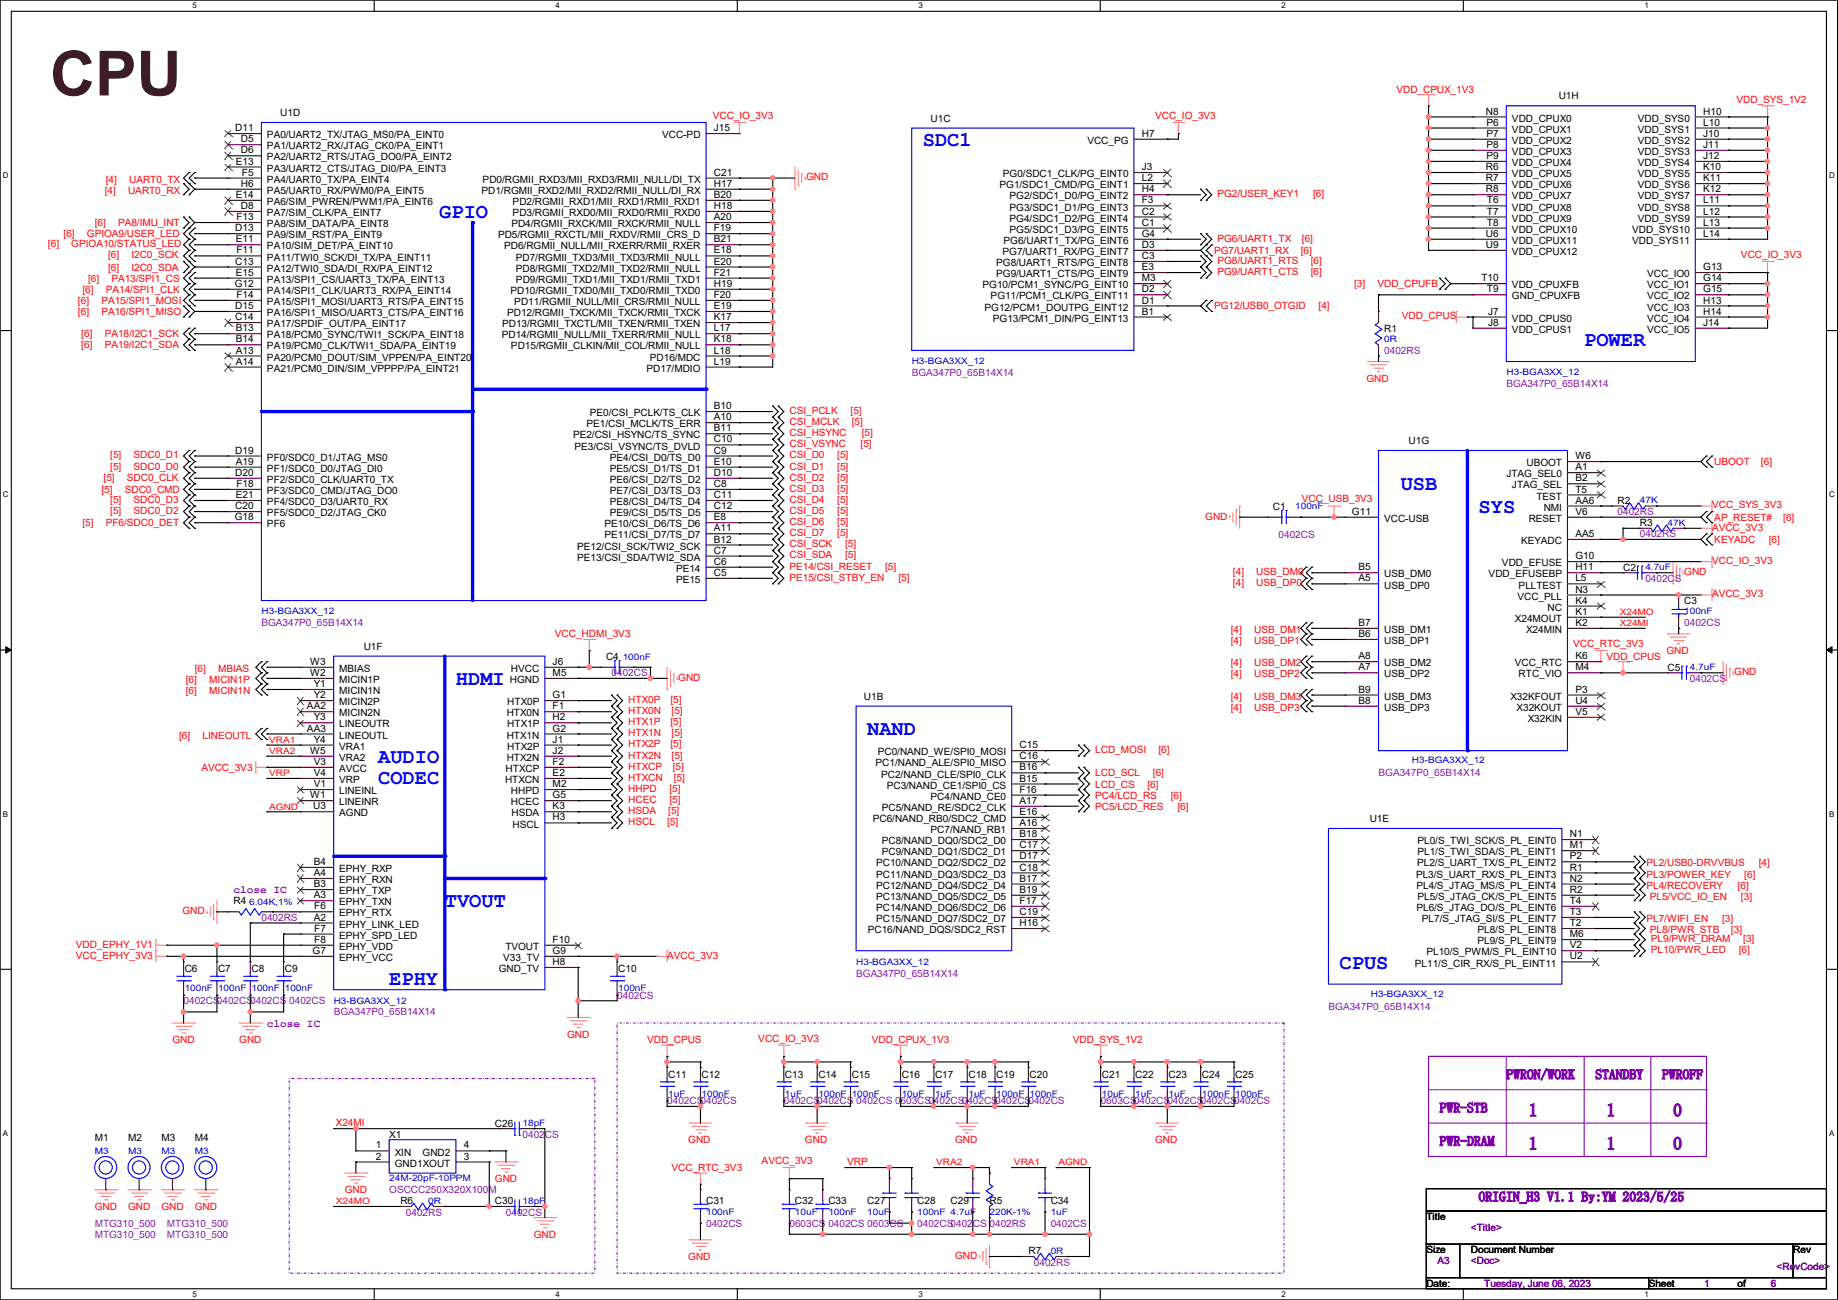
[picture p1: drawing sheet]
<svg xmlns="http://www.w3.org/2000/svg" width="420mm" height="297mm" viewBox="0 0 420 297" stroke-linecap="round" stroke-linejoin="round" font-family="sans-serif">
<defs><g id="words">
<text font-size="14.2" fill="#400000" x="11.5" y="21.8">CPU</text>
<g font-size="4.8" fill="#00f">
<text x="210.9" y="33.3">SDC1</text>
<text x="100.4" y="49.8">GPIO</text>
<text x="362" y="79">POWER</text>
<text x="320.1" y="112.1">USB</text>
<text x="337.9" y="117.1">SYS</text>
<text x="104.2" y="156.5">HDMI</text>
<text x="198.2" y="167.9">NAND</text>
<text x="86.4" y="174.3">AUDIO</text>
<text x="86.4" y="179.1">CODEC</text>
<text x="101.6" y="207.3">TVOUT</text>
<text x="306.1" y="221.3">CPUS</text>
<text x="88.9" y="225.1">EPHY</text>
</g>
<g font-size="4.1" fill="#8000ff">
<text x="349.3" y="255">1</text>
<text x="367.1" y="255">1</text>
<text x="382.3" y="255">0</text>
<text x="349.3" y="262.6">1</text>
<text x="367.1" y="262.6">1</text>
<text x="382.3" y="262.6">0</text>
</g>
<g font-size="3" fill="#8000ff">
<text x="344.2" y="246.5">PWRON/WORK</text>
<text x="364.5" y="246.5">STANDBY</text>
<text x="379.8" y="246.5">PWROFF</text>
<text x="329" y="254.1">PWR-STB</text>
<text x="329" y="261.7">PWR-DRAM</text>
<text x="337.9" y="274.4">ORIGIN_H3 V1.1 By:YM 2023/5/25</text>
</g>
<g font-size="2.5" fill="#8000ff">
<text x="53.4" y="204">close IC</text>
<text x="61" y="234.5">close IC</text>
</g>
<g font-size="2.3" fill="#f00">
<text x="319.1" y="21.2">VDD_CPUX_1V3</text>
<text x="396.8" y="23.5">VDD_SYS_1V2</text>
<text x="162.9" y="27.3">VCC_IO_3V3</text>
<text x="264" y="27.3">VCC_IO_3V3</text>
<text x="24.2" y="41.7">[4]</text>
<text x="29.5" y="41.7">UART0_TX</text>
<text x="184.2" y="41.2">GND</text>
<text x="23.9" y="44.3">[4]</text>
<text x="29.3" y="44.3">UART0_RX</text>
<text x="278.2" y="45">PG2/USER_KEY1</text>
<text x="300" y="45">[6]</text>
<text x="21.6" y="51.6">[6]</text>
<text x="27" y="51.6">PA8/IMU_INT</text>
<text x="11" y="56.5">[6]</text>
<text x="14.5" y="54.2">[6]</text>
<text x="16.3" y="56.5">GPIOA10/STATUS_LED</text>
<text x="19.9" y="54.2">GPIOA9/USER_LED</text>
<text x="24.7" y="59">[6]</text>
<text x="30" y="59">I2C0_SCK</text>
<text x="277.4" y="58">PG7/UART1_RX</text>
<text x="278.2" y="55.2">PG6/UART1_TX</text>
<text x="297.2" y="58">[6]</text>
<text x="297.5" y="55.2">[6]</text>
<text x="397.8" y="59">VCC_IO_3V3</text>
<text x="20.1" y="64.3">[6]</text>
<text x="24.7" y="61.8">[6]</text>
<text x="25.4" y="64.3">PA13/SPI1_CS</text>
<text x="30" y="61.8">I2C0_SDA</text>
<text x="278.2" y="60.3">PG8/UART1_RTS</text>
<text x="278.2" y="62.8">PG9/UART1_CTS</text>
<text x="299.5" y="60.3">[6]</text>
<text x="299.5" y="62.8">[6]</text>
<text x="309.4" y="65.6">[3]</text>
<text x="314.8" y="65.6">VDD_CPUFB</text>
<text x="17.8" y="72">[6]</text>
<text x="17.8" y="69.4">[6]</text>
<text x="18.8" y="66.9">[6]</text>
<text x="23.2" y="72">PA16/SPI1_MISO</text>
<text x="23.2" y="69.4">PA15/SPI1_MOSI</text>
<text x="24.2" y="66.9">PA14/SPI1_CLK</text>
<text x="277.4" y="70.7">PG12/USB0_OTGID</text>
<text x="301.3" y="70.7">[4]</text>
<text x="18.6" y="77">[6]</text>
<text x="23.9" y="77">PA18/I2C1_SCK</text>
<text x="320.4" y="73">VDD_CPUS</text>
<text x="18.6" y="79.6">[6]</text>
<text x="23.9" y="79.6">PA19/I2C1_SDA</text>
<text x="312.2" y="87.2">GND</text>
<text x="180.4" y="94.6">CSI_PCLK</text>
<text x="194.4" y="94.6">[5]</text>
<text x="180.4" y="97.1">CSI_MCLK</text>
<text x="180.4" y="99.7">CSI_HSYNC</text>
<text x="194.6" y="97.1">[5]</text>
<text x="196.9" y="99.7">[5]</text>
<text x="25.2" y="104.7">[5]</text>
<text x="25.2" y="107.3">[5]</text>
<text x="30.5" y="104.7">SDC0_D1</text>
<text x="30.5" y="107.3">SDC0_D0</text>
<text x="180.4" y="102.2">CSI_VSYNC</text>
<text x="180.4" y="104.7">CSI_D0</text>
<text x="180.4" y="107.3">CSI_D1</text>
<text x="191.3" y="104.7">[5]</text>
<text x="191.3" y="107.3">[5]</text>
<text x="196.7" y="102.2">[5]</text>
<text x="391.7" y="106.3">UBOOT</text>
<text x="402.4" y="106.3">[6]</text>
<text x="23.2" y="112.6">[5]</text>
<text x="23.7" y="109.8">[5]</text>
<text x="28.5" y="112.6">SDC0_CMD</text>
<text x="29" y="109.8">SDC0_CLK</text>
<text x="180.4" y="109.8">CSI_D2</text>
<text x="180.4" y="112.4">CSI_D3</text>
<text x="191.3" y="109.8">[5]</text>
<text x="191.3" y="112.4">[5]</text>
<text x="25.2" y="114.9">[5]</text>
<text x="25.2" y="117.4">[5]</text>
<text x="30.5" y="114.9">SDC0_D3</text>
<text x="30.5" y="117.4">SDC0_D2</text>
<text x="180.4" y="114.9">CSI_D4</text>
<text x="180.4" y="117.4">CSI_D5</text>
<text x="180.4" y="120">CSI_D6</text>
<text x="191.3" y="114.9">[5]</text>
<text x="191.3" y="117.4">[5]</text>
<text x="191.3" y="120">[5]</text>
<text x="275.4" y="118.7">GND</text>
<text x="297.5" y="114.6">VCC_USB_3V3</text>
<text x="391.2" y="116.2">VCC_SYS_3V3</text>
<text x="391.7" y="119">AP_RESET#</text>
<text x="407.5" y="119">[6]</text>
<text x="18.8" y="120.2">[5]</text>
<text x="24.2" y="120.2">PF6/SDC0_DET</text>
<text x="180.4" y="122.5">CSI_D7</text>
<text x="180.4" y="125.1">CSI_SCK</text>
<text x="191.3" y="122.5">[5]</text>
<text x="193.1" y="125.1">[5]</text>
<text x="391.2" y="121.2">AVCC_3V3</text>
<text x="391.7" y="124">KEYADC</text>
<text x="404.2" y="124">[6]</text>
<text x="180.4" y="127.6">CSI_SDA</text>
<text x="180.4" y="130.1">PE14/CSI_RESET</text>
<text x="193.1" y="127.6">[5]</text>
<text x="202.2" y="130.1">[5]</text>
<text x="281.7" y="131.4">[4]</text>
<text x="287.1" y="131.4">USB_DM0</text>
<text x="384.9" y="131.4">GND</text>
<text x="391.2" y="128.9">VCC_IO_3V3</text>
<text x="180.4" y="132.7">PE15/CSI_STBY_EN</text>
<text x="205.3" y="132.7">[5]</text>
<text x="281.7" y="133.9">[4]</text>
<text x="287.1" y="133.9">USB_DP0</text>
<text x="391.2" y="136.5">AVCC_3V3</text>
<text x="126.8" y="145.6">VCC_HDMI_3V3</text>
<text x="281.2" y="144.6">[4]</text>
<text x="281.2" y="147.2">[4]</text>
<text x="286.6" y="144.6">USB_DM1</text>
<text x="286.6" y="147.2">USB_DP1</text>
<text x="359.5" y="147.9">VCC_RTC_3V3</text>
<text x="380.8" y="149.4">GND</text>
<text x="44.5" y="153.5">[6]</text>
<text x="49.8" y="153.5">MBIAS</text>
<text x="155" y="155.5">GND</text>
<text x="281.2" y="152.2">[4]</text>
<text x="281.2" y="154.8">[4]</text>
<text x="286.6" y="152.2">USB_DM2</text>
<text x="286.6" y="154.8">USB_DP2</text>
<text x="367.1" y="150.7">VDD_CPUS</text>
<text x="396.3" y="154.3">GND</text>
<text x="42.5" y="156">[6]</text>
<text x="42.5" y="158.6">[6]</text>
<text x="47.8" y="156">MICIN1P</text>
<text x="47.8" y="158.6">MICIN1N</text>
<text x="143.6" y="160.6">HTX0P</text>
<text x="153.2" y="160.6">[5]</text>
<text x="281.2" y="159.9">[4]</text>
<text x="286.6" y="159.9">USB_DM3</text>
<text x="143.6" y="163.2">HTX0N</text>
<text x="143.6" y="165.7">HTX1P</text>
<text x="153.2" y="165.7">[5]</text>
<text x="153.5" y="163.2">[5]</text>
<text x="281.2" y="162.4">[4]</text>
<text x="286.6" y="162.4">USB_DP3</text>
<text x="40.9" y="168.7">[6]</text>
<text x="46.3" y="168.7">LINEOUTL</text>
<text x="143.6" y="168.2">HTX1N</text>
<text x="143.6" y="170.8">HTX2P</text>
<text x="143.6" y="173.3">HTX2N</text>
<text x="153.2" y="170.8">[5]</text>
<text x="153.5" y="168.2">[5]</text>
<text x="153.5" y="173.3">[5]</text>
<text x="250.2" y="172">LCD_MOSI</text>
<text x="264.7" y="172">[6]</text>
<text x="46" y="176.1">AVCC_3V3</text>
<text x="143.6" y="175.9">HTXCP</text>
<text x="143.6" y="178.4">HTXCN</text>
<text x="153.7" y="175.9">[5]</text>
<text x="154" y="178.4">[5]</text>
<text x="250.2" y="177.4">LCD_SCL</text>
<text x="250.2" y="179.9">LCD_CS</text>
<text x="262.2" y="179.9">[6]</text>
<text x="263.5" y="177.4">[6]</text>
<text x="143.6" y="180.9">HHPD</text>
<text x="143.6" y="183.5">HCEC</text>
<text x="153" y="180.9">[5]</text>
<text x="153" y="183.5">[5]</text>
<text x="250.2" y="182.5">PC4/LCD_RS</text>
<text x="250.2" y="185">PC5/LCD_RES</text>
<text x="267.5" y="182.5">[6]</text>
<text x="269" y="185">[6]</text>
<text x="143.6" y="188.6">HSCL</text>
<text x="143.6" y="186">HSDA</text>
<text x="152.5" y="188.6">[5]</text>
<text x="152.7" y="186">[5]</text>
<text x="376.2" y="197.9">PL2/USB0-DRVVBUS</text>
<text x="401.9" y="197.9">[4]</text>
<text x="376.2" y="200.5">PL3/POWER_KEY</text>
<text x="376.2" y="203">PL4/RECOVERY</text>
<text x="397.1" y="203">[6]</text>
<text x="398.6" y="200.5">[6]</text>
<text x="41.7" y="208.9">GND</text>
<text x="377" y="205.6">PL5/VCC_IO_EN</text>
<text x="397.8" y="205.6">[3]</text>
<text x="376.2" y="210.7">PL7/WIFI_EN</text>
<text x="377" y="213.2">PL8/PWR_STB</text>
<text x="377.3" y="215.2">PL9/PWR_DRAM</text>
<text x="393.5" y="210.7">[3]</text>
<text x="395.5" y="213.2">[3]</text>
<text x="398.3" y="215.2">[3]</text>
<text x="17.3" y="216.5">VDD_EPHY_1V1</text>
<text x="17.3" y="219">VCC_EPHY_3V3</text>
<text x="152.5" y="219">AVCC_3V3</text>
<text x="377.3" y="217.8">PL10/PWR_LED</text>
<text x="397.3" y="217.8">[6]</text>
<text x="39.4" y="238.3">GND</text>
<text x="54.7" y="238.3">GND</text>
<text x="129.6" y="237.1">GND</text>
<text x="147.9" y="238.3">VDD_CPUS</text>
<text x="173.3" y="238.1">VCC_IO_3V3</text>
<text x="199.2" y="238.3">VDD_CPUX_1V3</text>
<text x="245.2" y="238.3">VDD_SYS_1V2</text>
<text x="76.8" y="257.3">X24MI</text>
<text x="157.3" y="261.2">GND</text>
<text x="183.9" y="261.2">GND</text>
<text x="218.2" y="261.2">GND</text>
<text x="264" y="261.2">GND</text>
<text x="153.5" y="267.5">VCC_RTC_3V3</text>
<text x="174" y="266">AVCC_3V3</text>
<text x="193.6" y="266.2">VRP</text>
<text x="78.8" y="272.6">GND</text>
<text x="113.1" y="270.1">GND</text>
<text x="21.6" y="276.4">GND</text>
<text x="29.3" y="276.4">GND</text>
<text x="36.9" y="276.4">GND</text>
<text x="44.5" y="276.4">GND</text>
<text x="122" y="282.8">GND</text>
<text x="157.3" y="287.9">GND</text>
<text x="218.2" y="287.6">GND</text>
</g>
<g font-size="2.3">
<text x="356.2" y="22.7">U1H</text>
<text x="53.8" y="30">D11</text>
<text x="64.1" y="26.5">U1D</text>
<text x="163.1" y="30">J15</text>
<text x="212.7" y="27.8">U1C</text>
<text x="339.5" y="26.2">N8</text>
<text x="339.7" y="28.7">P6</text>
<text x="345.5" y="27.8">VDD_CPUX0</text>
<text x="374.3" y="27.8">VDD_SYS0</text>
<text x="389.2" y="26.2">H10</text>
<text x="389.2" y="28.7">L10</text>
<text x="55" y="32.5">D5</text>
<text x="55" y="35.1">D6</text>
<text x="61" y="31.6">PA0/UART2_TX/JTAG_MS0/PA_EINT0</text>
<text x="61" y="34.1">PA1/UART2_RX/JTAG_CK0/PA_EINT1</text>
<text x="151.3" y="31.6">VCC-PD</text>
<text x="248.5" y="32.9">VCC_PG</text>
<text x="260.9" y="31.2">H7</text>
<text x="339.7" y="31.2">P7</text>
<text x="339.7" y="33.8">P8</text>
<text x="345.5" y="30.3">VDD_CPUX1</text>
<text x="345.5" y="32.9">VDD_CPUX2</text>
<text x="345.5" y="35.4">VDD_CPUX3</text>
<text x="374.3" y="30.3">VDD_SYS1</text>
<text x="374.3" y="32.9">VDD_SYS2</text>
<text x="374.3" y="35.4">VDD_SYS3</text>
<text x="389.2" y="31.2">J10</text>
<text x="389.2" y="33.8">J11</text>
<text x="53.9" y="37.6">E13</text>
<text x="55.3" y="40.1">F5</text>
<text x="61" y="36.7">PA2/UART2_RTS/JTAG_DO0/PA_EINT2</text>
<text x="61" y="39.2">PA3/UART2_CTS/JTAG_DI0/PA_EINT3</text>
<text x="61" y="41.7">PA4/UART0_TX/PA_EINT4</text>
<text x="110.3" y="41.7">PD0/RGMII_RXD3/MII_RXD3/RMII_NULL/DI_TX</text>
<text x="163.1" y="40.1">C21</text>
<text x="229.2" y="40.5">PG0/SDC1_CLK/PG_EINT0</text>
<text x="260.9" y="38.9">J3</text>
<text x="260.9" y="41.4">L2</text>
<text x="339.5" y="38.9">R6</text>
<text x="339.5" y="41.4">R7</text>
<text x="339.7" y="36.3">P9</text>
<text x="345.5" y="37.9">VDD_CPUX4</text>
<text x="345.5" y="40.5">VDD_CPUX5</text>
<text x="374.3" y="37.9">VDD_SYS4</text>
<text x="374.3" y="40.5">VDD_SYS5</text>
<text x="389.2" y="36.3">J12</text>
<text x="389.2" y="38.9">K10</text>
<text x="389.2" y="41.4">K11</text>
<text x="53.9" y="45.2">E14</text>
<text x="55" y="42.7">H6</text>
<text x="55" y="47.8">D8</text>
<text x="61" y="44.3">PA5/UART0_RX/PWM0/PA_EINT5</text>
<text x="61" y="46.8">PA6/SIM_PWREN/PWM1/PA_EINT6</text>
<text x="110" y="44.3">PD1/RGMII_RXD2/MII_RXD2/RMII_NULL/DI_RX</text>
<text x="117.1" y="46.8">PD2/RGMII_RXD1/MII_RXD1/RMII_RXD1</text>
<text x="163.1" y="42.7">H17</text>
<text x="163.1" y="45.2">B20</text>
<text x="163.1" y="47.8">H18</text>
<text x="228.4" y="43">PG1/SDC1_CMD/PG_EINT1</text>
<text x="230.7" y="45.6">PG2/SDC1_D0/PG_EINT2</text>
<text x="260.9" y="43.9">H4</text>
<text x="260.9" y="46.5">F3</text>
<text x="339.5" y="43.9">R8</text>
<text x="339.8" y="46.5">T6</text>
<text x="345.5" y="43">VDD_CPUX6</text>
<text x="345.5" y="45.6">VDD_CPUX7</text>
<text x="374.3" y="43">VDD_SYS6</text>
<text x="374.3" y="45.6">VDD_SYS7</text>
<text x="389.2" y="43.9">K12</text>
<text x="389.2" y="46.5">L11</text>
<text x="53.8" y="52.8">D13</text>
<text x="54" y="50.3">F13</text>
<text x="61" y="49.4">PA7/SIM_CLK/PA_EINT7</text>
<text x="61" y="51.9">PA8/SIM_DATA/PA_EINT8</text>
<text x="116.8" y="51.9">PD4/RGMII_RXCK/MII_RXCK/RMII_NULL</text>
<text x="117.1" y="49.4">PD3/RGMII_RXD0/MII_RXD0/RMII_RXD0</text>
<text x="163.1" y="50.3">A20</text>
<text x="163.1" y="52.8">F19</text>
<text x="230.7" y="48.1">PG3/SDC1_D1/PG_EINT3</text>
<text x="230.7" y="50.6">PG4/SDC1_D2/PG_EINT4</text>
<text x="230.7" y="53.2">PG5/SDC1_D3/PG_EINT5</text>
<text x="260.9" y="49">C2</text>
<text x="260.9" y="51.6">C1</text>
<text x="339.8" y="49">T7</text>
<text x="339.8" y="51.6">T8</text>
<text x="345.5" y="48.1">VDD_CPUX8</text>
<text x="345.5" y="50.6">VDD_CPUX9</text>
<text x="345.5" y="53.2">VDD_CPUX10</text>
<text x="373" y="53.2">VDD_SYS10</text>
<text x="374.3" y="48.1">VDD_SYS8</text>
<text x="374.3" y="50.6">VDD_SYS9</text>
<text x="389.2" y="49">L12</text>
<text x="389.2" y="51.6">L13</text>
<text x="53.9" y="55.4">E11</text>
<text x="54" y="57.9">F11</text>
<text x="61" y="54.4">PA9/SIM_RST/PA_EINT9</text>
<text x="61" y="57">PA10/SIM_DET/PA_EINT10</text>
<text x="61" y="59.5">PA11/TWI0_SCK/DI_TX/PA_EINT11</text>
<text x="113.8" y="54.4">PD5/RGMII_RXCTL/MII_RXDV/RMII_CRS_D</text>
<text x="115.2" y="57">PD6/RGMII_NULL/MII_RXERR/RMII_RXER</text>
<text x="117.9" y="59.5">PD7/RGMII_TXD3/MII_TXD3/RMII_NULL</text>
<text x="163.1" y="55.4">B21</text>
<text x="163.1" y="57.9">E18</text>
<text x="229.1" y="58.3">PG7/UART1_RX/PG_EINT7</text>
<text x="229.3" y="55.7">PG6/UART1_TX/PG_EINT6</text>
<text x="260.9" y="54.1">G4</text>
<text x="260.9" y="56.6">D3</text>
<text x="260.9" y="59.2">C3</text>
<text x="339.5" y="54.1">U6</text>
<text x="339.5" y="56.6">U9</text>
<text x="345.5" y="55.7">VDD_CPUX11</text>
<text x="345.5" y="58.3">VDD_CPUX12</text>
<text x="373" y="55.7">VDD_SYS11</text>
<text x="389.2" y="54.1">L14</text>
<text x="53.6" y="65.5">G12</text>
<text x="53.8" y="60.5">C13</text>
<text x="53.9" y="63">E15</text>
<text x="61" y="62.1">PA12/TWI0_SDA/DI_RX/PA_EINT12</text>
<text x="61" y="64.6">PA13/SPI1_CS/UART3_TX/PA_EINT13</text>
<text x="117.9" y="62.1">PD8/RGMII_TXD2/MII_TXD2/RMII_NULL</text>
<text x="117.9" y="64.6">PD9/RGMII_TXD1/MII_TXD1/RMII_TXD1</text>
<text x="163.1" y="60.5">E20</text>
<text x="163.1" y="63">F21</text>
<text x="163.1" y="65.5">H19</text>
<text x="224.5" y="65.9">PG10/PCM1_SYNC/PG_EINT10</text>
<text x="227.6" y="60.8">PG8/UART1_RTS/PG_EINT8</text>
<text x="227.6" y="63.3">PG9/UART1_CTS/PG_EINT9</text>
<text x="260.9" y="61.7">E3</text>
<text x="260.9" y="64.3">M3</text>
<text x="338.5" y="64.3">T10</text>
<text x="345.5" y="65.9">VDD_CPUXFB</text>
<text x="376.4" y="63.3">VCC_IO0</text>
<text x="376.4" y="65.9">VCC_IO1</text>
<text x="389.2" y="61.7">G13</text>
<text x="389.2" y="64.3">G14</text>
<text x="53.8" y="70.6">D15</text>
<text x="54" y="68.1">F14</text>
<text x="61" y="67.1">PA14/SPI1_CLK/UART3_RX/PA_EINT14</text>
<text x="61" y="69.7">PA15/SPI1_MOSI/UART3_RTS/PA_EINT15</text>
<text x="116.6" y="67.1">PD10/RGMII_TXD0/MII_TXD0/RMII_TXD0</text>
<text x="117.5" y="69.7">PD11/RGMII_NULL/MII_CRS/RMII_NULL</text>
<text x="163.1" y="68.1">F20</text>
<text x="163.1" y="70.6">E19</text>
<text x="225" y="71">PG12/PCM1_DOUTPG_EINT12</text>
<text x="226.4" y="68.4">PG11/PCM1_CLK/PG_EINT11</text>
<text x="260.9" y="66.8">D2</text>
<text x="260.9" y="69.3">D1</text>
<text x="260.9" y="71.9">B1</text>
<text x="339.8" y="66.8">T9</text>
<text x="340" y="71.9">J7</text>
<text x="345.5" y="68.4">GND_CPUXFB</text>
<text x="376.4" y="68.4">VCC_IO2</text>
<text x="376.4" y="71">VCC_IO3</text>
<text x="389.2" y="66.8">G15</text>
<text x="389.2" y="69.3">H13</text>
<text x="389.2" y="71.9">H14</text>
<text x="53.8" y="73.2">C14</text>
<text x="53.9" y="75.7">B13</text>
<text x="61" y="72.2">PA16/SPI1_MISO/UART3_CTS/PA_EINT16</text>
<text x="61" y="74.8">PA17/SPDIF_OUT/PA_EINT17</text>
<text x="61" y="77.3">PA18/PCM0_SYNC/TWI1_SCK/PA_EINT18</text>
<text x="114.6" y="77.3">PD14/RGMII_NULL/MII_TXERR/RMII_NULL</text>
<text x="114.7" y="74.8">PD13/RGMII_TXCTL/MII_TXEN/RMII_TXEN</text>
<text x="115.9" y="72.2">PD12/RGMII_TXCK/MII_TXCK/RMII_TXCK</text>
<text x="163.1" y="73.2">K17</text>
<text x="163.1" y="75.7">L17</text>
<text x="226.9" y="73.5">PG13/PCM1_DIN/PG_EINT13</text>
<text x="316.3" y="75.8">R1</text>
<text x="340" y="74.4">J8</text>
<text x="345.5" y="76">VDD_CPUS1</text>
<text x="345.5" y="73.5">VDD_CPUS0</text>
<text x="376.4" y="73.5">VCC_IO4</text>
<text x="376.4" y="76">VCC_IO5</text>
<text x="389.2" y="74.4">J14</text>
<text x="53.9" y="78.2">B14</text>
<text x="53.9" y="80.8">A13</text>
<text x="53.9" y="83.3">A14</text>
<text x="61" y="79.8">PA19/PCM0_CLK/TWI1_SDA/PA_EINT19</text>
<text x="61" y="82.4">PA20/PCM0_DOUT/SIM_VPPEN/PA_EINT20</text>
<text x="116.8" y="79.8">PD15/RGMII_CLKIN/MII_COL/RMII_NULL</text>
<text x="148.5" y="82.4">PD16/MDC</text>
<text x="163.1" y="78.2">K18</text>
<text x="163.1" y="80.8">L18</text>
<text x="163.1" y="83.3">L19</text>
<text x="61" y="84.9">PA21/PCM0_DIN/SIM_VPPPP/PA_EINT21</text>
<text x="147.8" y="84.9">PD17/MDIO</text>
<text x="134.8" y="95.1">PE0/CSI_PCLK/TS_CLK</text>
<text x="163.1" y="93.5">B10</text>
<text x="130.9" y="100.2">PE2/CSI_HSYNC/TS_SYNC</text>
<text x="134" y="97.6">PE1/CSI_MCLK/TS_ERR</text>
<text x="163.1" y="96">A10</text>
<text x="163.1" y="98.6">B11</text>
<text x="163.1" y="101.1">C10</text>
<text x="321.9" y="101.4">U1G</text>
<text x="53.8" y="103.6">D19</text>
<text x="53.9" y="106.2">A19</text>
<text x="61" y="105.2">PF0/SDC0_D1/JTAG_MS0</text>
<text x="61" y="107.8">PF1/SDC0_D0/JTAG_DI0</text>
<text x="131.3" y="102.7">PE3/CSI_VSYNC/TS_DVLD</text>
<text x="139.4" y="105.2">PE4/CSI_D0/TS_D0</text>
<text x="139.4" y="107.8">PE5/CSI_D1/TS_D1</text>
<text x="163.1" y="103.6">C9</text>
<text x="163.1" y="106.2">E10</text>
<text x="348.8" y="106.5">UBOOT</text>
<text x="360" y="104.9">W6</text>
<text x="360" y="107.4">A1</text>
<text x="53.8" y="108.7">D20</text>
<text x="53.9" y="113.8">E21</text>
<text x="54" y="111.3">F18</text>
<text x="61" y="110.3">PF2/SDC0_CLK/UART0_TX</text>
<text x="61" y="112.9">PF3/SDC0_CMD/JTAG_DO0</text>
<text x="139.4" y="110.3">PE6/CSI_D2/TS_D2</text>
<text x="139.4" y="112.9">PE7/CSI_D3/TS_D3</text>
<text x="163.1" y="108.7">D10</text>
<text x="163.1" y="111.3">C8</text>
<text x="163.1" y="113.8">C11</text>
<text x="344.2" y="109">JTAG_SEL0</text>
<text x="345.5" y="111.6">JTAG_SEL</text>
<text x="360" y="112.5">T5</text>
<text x="360" y="110">B2</text>
<text x="53.6" y="118.9">G18</text>
<text x="53.8" y="116.3">C20</text>
<text x="61" y="115.4">PF4/SDC0_D3/UART0_RX</text>
<text x="61" y="117.9">PF5/SDC0_D2/JTAG_CK0</text>
<text x="139.4" y="115.4">PE8/CSI_D4/TS_D4</text>
<text x="139.4" y="117.9">PE9/CSI_D5/TS_D5</text>
<text x="163.1" y="116.3">C12</text>
<text x="163.1" y="118.9">E8</text>
<text x="290.9" y="116.4">C1</text>
<text x="308.9" y="117.6">G11</text>
<text x="316.3" y="119.2">VCC-USB</text>
<text x="349.3" y="119.2">RESET</text>
<text x="351.1" y="114.1">TEST</text>
<text x="352.7" y="116.7">NMI</text>
<text x="360" y="115.1">AA6</text>
<text x="360" y="117.6">V6</text>
<text x="369.6" y="115.1">R2</text>
<text x="61" y="120.5">PF6</text>
<text x="131.9" y="125.6">PE12/CSI_SCK/TWI2_SCK</text>
<text x="138.1" y="120.5">PE10/CSI_D6/TS_D6</text>
<text x="138.1" y="123">PE11/CSI_D7/TS_D7</text>
<text x="163.1" y="121.4">A11</text>
<text x="163.1" y="124">B12</text>
<text x="347.6" y="124.3">KEYADC</text>
<text x="360" y="122.7">AA5</text>
<text x="374.7" y="120.2">R3</text>
<text x="131.9" y="128.1">PE13/CSI_SDA/TWI2_SDA</text>
<text x="154.5" y="130.6">PE14</text>
<text x="163.1" y="126.5">C7</text>
<text x="163.1" y="129">C6</text>
<text x="163.1" y="131.6">C5</text>
<text x="310.4" y="130.3">B5</text>
<text x="316.3" y="131.9">USB_DM0</text>
<text x="340.2" y="131.9">VDD_EFUSEBP</text>
<text x="343.2" y="129.4">VDD_EFUSE</text>
<text x="360" y="127.8">G10</text>
<text x="360" y="130.3">H11</text>
<text x="370.9" y="130.4">C2</text>
<text x="154.5" y="133.2">PE15</text>
<text x="310.4" y="132.8">A5</text>
<text x="316.3" y="134.5">USB_DP0</text>
<text x="346.8" y="137">VCC_PLL</text>
<text x="347" y="134.5">PLLTEST</text>
<text x="360" y="132.8">L5</text>
<text x="360" y="135.4">N3</text>
<text x="360" y="137.9">K4</text>
<text x="310.4" y="143">B7</text>
<text x="346.2" y="142.1">X24MOUT</text>
<text x="353.6" y="139.5">NC</text>
<text x="360" y="143">K2</text>
<text x="360" y="140.5">K1</text>
<text x="384.9" y="138">C3</text>
<text x="83.1" y="148.4">U1F</text>
<text x="310.4" y="145.5">B6</text>
<text x="316.3" y="144.6">USB_DM1</text>
<text x="316.3" y="147.2">USB_DP1</text>
<text x="348.7" y="144.6">X24MIN</text>
<text x="70.9" y="151.9">W3</text>
<text x="70.9" y="154.4">W2</text>
<text x="77.5" y="153.5">MBIAS</text>
<text x="116.8" y="153.5">HVCC</text>
<text x="126.3" y="151.9">J6</text>
<text x="126.3" y="154.4">M5</text>
<text x="138.5" y="150.7">C4</text>
<text x="310.4" y="153.2">A7</text>
<text x="310.4" y="150.6">A8</text>
<text x="316.3" y="154.8">USB_DP2</text>
<text x="316.3" y="152.2">USB_DM2</text>
<text x="346.1" y="152.2">VCC_RTC</text>
<text x="347" y="154.8">RTC_VIO</text>
<text x="360" y="153.2">M4</text>
<text x="360" y="150.6">K6</text>
<text x="381.1" y="153.2">C5</text>
<text x="71.7" y="159.5">Y2</text>
<text x="71.7" y="157">Y1</text>
<text x="77.5" y="161.1">MICIN2P</text>
<text x="77.5" y="158.6">MICIN1N</text>
<text x="77.5" y="156">MICIN1P</text>
<text x="115.9" y="161.1">HTX0P</text>
<text x="116.5" y="156">HGND</text>
<text x="126.3" y="159.5">G1</text>
<text x="197.4" y="159.9">U1B</text>
<text x="310.4" y="158.2">B9</text>
<text x="310.4" y="160.8">B8</text>
<text x="316.3" y="159.9">USB_DM3</text>
<text x="345.2" y="159.9">X32KFOUT</text>
<text x="360" y="160.8">U4</text>
<text x="360" y="158.2">P3</text>
<text x="70.1" y="167.1">AA3</text>
<text x="70.1" y="162.1">AA2</text>
<text x="71.7" y="164.6">Y3</text>
<text x="77.5" y="166.2">LINEOUTR</text>
<text x="77.5" y="163.7">MICIN2N</text>
<text x="115.8" y="163.7">HTX0N</text>
<text x="115.9" y="166.2">HTX1P</text>
<text x="126.3" y="162.1">F1</text>
<text x="126.3" y="164.6">H2</text>
<text x="126.3" y="167.1">G2</text>
<text x="316.3" y="162.4">USB_DP3</text>
<text x="346.6" y="162.4">X32KOUT</text>
<text x="349.1" y="164.9">X32KIN</text>
<text x="360" y="163.3">V5</text>
<text x="70.9" y="172.2">W5</text>
<text x="71.7" y="169.7">Y4</text>
<text x="77.5" y="168.7">LINEOUTL</text>
<text x="77.5" y="171.3">VRA1</text>
<text x="77.5" y="173.8">VRA2</text>
<text x="115.8" y="168.7">HTX1N</text>
<text x="115.8" y="173.8">HTX2N</text>
<text x="115.9" y="171.3">HTX2P</text>
<text x="126.3" y="169.7">J1</text>
<text x="126.3" y="172.2">J2</text>
<text x="200.6" y="172.6">PC0/NAND_WE/SPI0_MOSI</text>
<text x="233" y="170.9">C15</text>
<text x="233" y="173.5">C16</text>
<text x="71.7" y="174.8">V3</text>
<text x="71.7" y="177.3">V4</text>
<text x="71.7" y="179.8">V1</text>
<text x="77.5" y="176.4">AVCC</text>
<text x="77.5" y="178.9">VRP</text>
<text x="115.4" y="178.9">HTXCN</text>
<text x="115.5" y="176.4">HTXCP</text>
<text x="126.3" y="174.8">F2</text>
<text x="126.3" y="177.3">E2</text>
<text x="126.3" y="179.8">M2</text>
<text x="200.1" y="175.1">PC1/NAND_ALE/SPI0_MISO</text>
<text x="201.3" y="177.6">PC2/NAND_CLE/SPI0_CLK</text>
<text x="233" y="176">B16</text>
<text x="233" y="178.6">B15</text>
<text x="70.9" y="182.4">W1</text>
<text x="71.5" y="184.9">U3</text>
<text x="77.5" y="184">LINEINR</text>
<text x="77.5" y="181.4">LINEINL</text>
<text x="116.8" y="181.4">HHPD</text>
<text x="116.8" y="184">HCEC</text>
<text x="126.3" y="182.4">G5</text>
<text x="126.3" y="184.9">K3</text>
<text x="201.5" y="185.3">PC5/NAND_RE/SDC2_CLK</text>
<text x="202.6" y="180.2">PC3/NAND_CE1/SPI0_CS</text>
<text x="212.7" y="182.7">PC4/NAND_CE0</text>
<text x="233" y="181.1">F16</text>
<text x="233" y="183.6">A17</text>
<text x="77.5" y="186.5">AGND</text>
<text x="116.9" y="186.5">HSDA</text>
<text x="117.1" y="189.1">HSCL</text>
<text x="126.3" y="187.5">H3</text>
<text x="199.4" y="187.8">PC6/NAND_RB0/SDC2_CMD</text>
<text x="212.7" y="190.3">PC7/NAND_RB1</text>
<text x="233" y="186.2">E16</text>
<text x="233" y="188.7">A16</text>
<text x="233" y="191.3">B18</text>
<text x="313" y="187.8">U1E</text>
<text x="358.7" y="191.3">N1</text>
<text x="71.7" y="197.6">B4</text>
<text x="200.2" y="197.9">PC10/NAND_DQ2/SDC2_D2</text>
<text x="201.5" y="192.9">PC8/NAND_DQ0/SDC2_D0</text>
<text x="201.5" y="195.4">PC9/NAND_DQ1/SDC2_D1</text>
<text x="233" y="193.8">C17</text>
<text x="233" y="196.3">D17</text>
<text x="323.8" y="197.9">PL2/S_UART_TX/S_PL_EINT2</text>
<text x="323.9" y="192.9">PL0/S_TWI_SCK/S_PL_EINT0</text>
<text x="323.9" y="195.4">PL1/S_TWI_SDA/S_PL_EINT1</text>
<text x="358.7" y="193.8">M1</text>
<text x="358.7" y="196.3">P2</text>
<text x="71.7" y="200.2">A4</text>
<text x="71.7" y="202.7">B3</text>
<text x="77.5" y="199.2">EPHY_RXP</text>
<text x="77.5" y="201.8">EPHY_RXN</text>
<text x="200.2" y="200.5">PC11/NAND_DQ3/SDC2_D3</text>
<text x="200.2" y="203">PC12/NAND_DQ4/SDC2_D4</text>
<text x="233" y="198.9">C18</text>
<text x="233" y="201.4">B17</text>
<text x="233" y="204">B19</text>
<text x="323.6" y="200.5">PL3/S_UART_RX/S_PL_EINT3</text>
<text x="323.7" y="203">PL4/S_JTAG_MS/S_PL_EINT4</text>
<text x="358.7" y="198.9">R1</text>
<text x="358.7" y="201.4">N2</text>
<text x="358.7" y="204">R2</text>
<text x="53.4" y="206.6">R4</text>
<text x="71.7" y="205.2">A3</text>
<text x="71.8" y="207.8">F6</text>
<text x="77.5" y="204.3">EPHY_TXP</text>
<text x="77.5" y="206.8">EPHY_TXN</text>
<text x="77.5" y="209.4">EPHY_RTX</text>
<text x="200.2" y="205.6">PC13/NAND_DQ5/SDC2_D5</text>
<text x="200.2" y="208.1">PC14/NAND_DQ6/SDC2_D6</text>
<text x="233" y="206.5">F17</text>
<text x="233" y="209">C19</text>
<text x="323.7" y="208.1">PL6/S_JTAG_DO/S_PL_EINT6</text>
<text x="323.9" y="205.6">PL5/S_JTAG_CK/S_PL_EINT5</text>
<text x="358.7" y="206.5">T4</text>
<text x="358.7" y="209">T3</text>
<text x="71.7" y="210.3">A2</text>
<text x="71.8" y="212.9">F7</text>
<text x="71.8" y="215.4">F8</text>
<text x="77.5" y="211.9">EPHY_LINK_LED</text>
<text x="77.5" y="214.5">EPHY_SPD_LED</text>
<text x="126.3" y="215.4">F10</text>
<text x="198.3" y="213.2">PC16/NAND_DQS/SDC2_RST</text>
<text x="200.2" y="210.7">PC15/NAND_DQ7/SDC2_D7</text>
<text x="233" y="211.6">H16</text>
<text x="324.9" y="210.7">PL7/S_JTAG_SI/S_PL_EINT7</text>
<text x="337.6" y="213.2">PL8/S_PL_EINT8</text>
<text x="337.6" y="215.7">PL9/S_PL_EINT9</text>
<text x="358.7" y="211.6">T2</text>
<text x="358.7" y="214.1">M6</text>
<text x="71.4" y="217.9">G7</text>
<text x="77.5" y="217">EPHY_VDD</text>
<text x="77.5" y="219.5">EPHY_VCC</text>
<text x="115" y="219.5">V33_TV</text>
<text x="115.5" y="217">TVOUT</text>
<text x="126.3" y="217.9">G9</text>
<text x="126.3" y="220.5">H8</text>
<text x="323.3" y="220.8">PL11/S_CIR_RX/S_PL_EINT11</text>
<text x="325.9" y="218.3">PL10/S_PWM/S_PL_EINT10</text>
<text x="358.7" y="216.7">V2</text>
<text x="358.7" y="219.2">U2</text>
<text x="42.2" y="222.1">C6</text>
<text x="49.8" y="222.1">C7</text>
<text x="57.5" y="222.1">C8</text>
<text x="65.1" y="222.1">C9</text>
<text x="114" y="222.1">GND_TV</text>
<text x="141.3" y="222.1">C10</text>
<text x="152.7" y="246.2">C11</text>
<text x="160.3" y="246.2">C12</text>
<text x="179.4" y="246.2">C13</text>
<text x="187" y="246.2">C14</text>
<text x="194.6" y="246.2">C15</text>
<text x="206.1" y="246.2">C16</text>
<text x="213.7" y="246.2">C17</text>
<text x="221.3" y="246.2">C18</text>
<text x="227.6" y="246.2">C19</text>
<text x="235.3" y="246.2">C20</text>
<text x="251.8" y="246.2">C21</text>
<text x="259.4" y="246.2">C22</text>
<text x="267" y="246.2">C23</text>
<text x="274.6" y="246.2">C24</text>
<text x="282.3" y="246.2">C25</text>
<text x="113.1" y="257.4">C26</text>
<text x="21.6" y="260.7">M1</text>
<text x="29.3" y="260.7">M2</text>
<text x="36.9" y="260.7">M3</text>
<text x="44.5" y="260.7">M4</text>
<text x="85.9" y="262.4">1</text>
<text x="88.9" y="259.9">X1</text>
<text x="90.2" y="264">XIN</text>
<text x="96.6" y="264">GND2</text>
<text x="106" y="262.4">4</text>
<text x="85.9" y="264.9">2</text>
<text x="90.2" y="266.5">GND1XOUT</text>
<text x="106" y="264.9">3</text>
<text x="91.5" y="275.2">R6</text>
<text x="113.1" y="275.2">C30</text>
<text x="161.3" y="275.2">C31</text>
<text x="181.7" y="275.2">C32</text>
<text x="189.3" y="275.2">C33</text>
<text x="198.2" y="275.2">C27</text>
<text x="209.6" y="275.2">C28</text>
<text x="217.2" y="275.2">C29</text>
<text x="226.1" y="275.2">R5</text>
<text x="240.1" y="275.2">C34</text>
<text x="325.9" y="278.7">Title</text>
<text x="235" y="286.6">R7</text>
<text x="325.9" y="286.3">Size</text>
<text x="336.1" y="286.3">Document Number</text>
<text x="409.8" y="286.3">Rev</text>
<text x="325.9" y="294">Date:</text>
<text x="376.7" y="294">Sheet</text>
<text x="397.1" y="294">of</text>
</g>
<g font-size="2.3" fill="#8000ff">
<text x="316.3" y="80.9">0402RS</text>
<text x="208.3" y="85.9">BGA347P0_65B14X14</text>
<text x="344.2" y="88.5">BGA347P0_65B14X14</text>
<text x="369.6" y="117.7">0402RS</text>
<text x="292.2" y="123">0402CS</text>
<text x="374.7" y="122.8">0402RS</text>
<text x="376" y="132.9">0402CS</text>
<text x="59.7" y="143.1">BGA347P0_65B14X14</text>
<text x="384.9" y="143.1">0402CS</text>
<text x="139.8" y="154.5">0402CS</text>
<text x="386.1" y="155.8">0402CS</text>
<text x="315" y="177.4">BGA347P0_65B14X14</text>
<text x="59.7" y="210.4">0402RS</text>
<text x="195.6" y="223.1">BGA347P0_65B14X14</text>
<text x="42" y="229.4">0402CS</text>
<text x="49.6" y="229.4">0402CS</text>
<text x="57.2" y="229.4">0402CS</text>
<text x="66.1" y="229.4">0402CS</text>
<text x="76.2" y="232">BGA347P0_65B14X14</text>
<text x="141" y="228.2">0402CS</text>
<text x="303.6" y="230.7">BGA347P0_65B14X14</text>
<text x="152.5" y="252.3">0402CS0402CS</text>
<text x="179.1" y="252.3">0402CS0402CS 0402CS 0603CS0402CS0402CS0402CS0402CS</text>
<text x="251.5" y="252.3">0603CS0402CS0402CS0402CS0402CS</text>
<text x="119.4" y="259.9">0402CS</text>
<text x="88.9" y="272.6">OSCCC250X320X100M</text>
<text x="21.6" y="280.2">MTG310_500</text>
<text x="38.1" y="280.2">MTG310_500</text>
<text x="92.8" y="277.7">0402RS</text>
<text x="115.6" y="277.7">0402CS</text>
<text x="161.3" y="280.2">0402CS</text>
<text x="180.4" y="280.2">0603CS</text>
<text x="189.3" y="280.2">0402CS 0603CS</text>
<text x="209.6" y="280.2">0402CS0402CS</text>
<text x="226.1" y="280.2">0402RS</text>
<text x="240.1" y="280.2">0402CS</text>
<text x="336.1" y="281.3">&lt;Title&gt;</text>
<text x="21.6" y="282.8">MTG310_500</text>
<text x="38.1" y="282.8">MTG310_500</text>
<text x="236.3" y="289.1">0402RS</text>
<text x="328.5" y="288.9">A3</text>
<text x="336.1" y="288.9">&lt;Doc&gt;</text>
<text x="339.2" y="294">Tuesday, June 06, 2023</text>
<text x="389.4" y="294">1</text>
<text x="404.7" y="294">6</text>
<text x="406" y="290.2">&lt;RevCode&gt;</text>
</g>
<g font-size="2" fill="#00f">
<text x="208.3" y="83.2">H3-BGA3XX_12</text>
<text x="316.3" y="78.1">0R</text>
<text x="344.2" y="85.8">H3-BGA3XX_12</text>
<text x="296" y="116.2">100nF</text>
<text x="374.7" y="115">47K</text>
<text x="381.1" y="120.1">47K</text>
<text x="376" y="130.2">4.7uF</text>
<text x="59.7" y="140.4">H3-BGA3XX_12</text>
<text x="384.9" y="140.4">100nF</text>
<text x="142.3" y="150.8">100nF</text>
<text x="386.1" y="153.1">4.7uF</text>
<text x="322.6" y="174.4">H3-BGA3XX_12</text>
<text x="56.9" y="206.7">6.04K,1%</text>
<text x="195.6" y="220.4">H3-BGA3XX_12</text>
<text x="42.2" y="226.5">100nF</text>
<text x="49.8" y="226.5">100nF</text>
<text x="57.5" y="226.5">100nF</text>
<text x="65.1" y="226.5">100nF</text>
<text x="141.3" y="226.5">100nF</text>
<text x="313.2" y="227.8">H3-BGA3XX_12</text>
<text x="76.2" y="229.3">H3-BGA3XX_12</text>
<text x="152.7" y="250.6">1uF</text>
<text x="160.3" y="250.6">100nF</text>
<text x="179.4" y="250.6">1uF</text>
<text x="187" y="250.6">100nF</text>
<text x="194.6" y="250.6">100nF</text>
<text x="206.1" y="250.6">10uF</text>
<text x="213.7" y="250.6">1uF</text>
<text x="221.3" y="250.6">1uF</text>
<text x="227.6" y="250.6">100nF</text>
<text x="235.3" y="250.6">100nF</text>
<text x="251.8" y="250.6">10uF</text>
<text x="259.4" y="250.6">1uF</text>
<text x="267" y="250.6">1uF</text>
<text x="274.6" y="250.6">100nF</text>
<text x="282.3" y="250.6">100nF</text>
<text x="119.4" y="257.2">18pF</text>
<text x="21.6" y="263.6">M3</text>
<text x="29.3" y="263.6">M3</text>
<text x="36.9" y="263.6">M3</text>
<text x="44.5" y="263.6">M3</text>
<text x="88.9" y="269.9">24M-20pF-10PPM</text>
<text x="97.8" y="275">0R</text>
<text x="119.4" y="275">18pF</text>
<text x="161.3" y="277.5">100nF</text>
<text x="181.7" y="277.5">10uF</text>
<text x="189.3" y="277.5">100nF</text>
<text x="198.2" y="277.5">10uF</text>
<text x="209.6" y="277.5">100nF 4.7uF</text>
<text x="226.1" y="277.5">220K-1%</text>
<text x="240.1" y="277.5">1uF</text>
<text x="240.1" y="286.4">0R</text>
</g>
<g font-size="2" fill="#f00">
<text x="370.1" y="143">X24MI</text>
<text x="370.1" y="140.5">X24MO</text>
<text x="61.5" y="169.7">VRA1</text>
<text x="61.5" y="172.3">VRA2</text>
<text x="61.5" y="177.3">VRP</text>
<text x="61.5" y="185">AGND</text>
<text x="213.9" y="266.2">VRA2</text>
<text x="231.7" y="266.2">VRA1</text>
<text x="241.9" y="266.2">AGND</text>
<text x="76.8" y="275.1">X24MO</text>
</g>
<g font-size="1.8">
<text x="44" y="1.9">5</text>
<text x="127" y="1.9">4</text>
<text x="209.9" y="1.9">3</text>
<text x="292.9" y="1.9">2</text>
<text x="375.8" y="1.9">1</text>
<text x=".7" y="40.6">D</text>
<text x="418" y="40.6">D</text>
<text x=".7" y="113.6">C</text>
<text x="418" y="113.6">C</text>
<text x=".7" y="186.6">B</text>
<text x="418" y="186.6">B</text>
<text x=".7" y="259.5">A</text>
<text x="418" y="259.5">A</text>
<text x="44" y="296.3">5</text>
<text x="127" y="296.3">4</text>
<text x="209.9" y="296.3">3</text>
<text x="292.9" y="296.3">2</text>
<text x="375.8" y="296.3">1</text>
</g>
</g></defs>
<path d="M0 0h419.9v297h-419.9zM2.6 2.6h414.8v291.8h-414.8z" fill="none" stroke="#000" stroke-width=".25"/>
<g fill="#fff">
<path d="M44 .3h1v2h-1z"/>
<path d="M44 294.7h1v2h-1z"/>
</g>
<path d="M85.5 0v2.6M85.5 294.4v2.6" fill="none" stroke="#000" stroke-width=".25"/>
<g fill="#fff">
<path d="M127 .3h.9v2h-.9z"/>
<path d="M127 294.7h.9v2h-.9z"/>
</g>
<path d="M168.5 0v2.6M168.5 294.4v2.6" fill="none" stroke="#000" stroke-width=".25"/>
<g fill="#fff">
<path d="M209.9 .3h1v2h-1z"/>
<path d="M209.9 294.7h1v2h-1z"/>
</g>
<path d="M251.4 0v2.6M251.4 294.4v2.6" fill="none" stroke="#000" stroke-width=".25"/>
<g fill="#fff">
<path d="M292.9 .3h.9v2h-.9z"/>
<path d="M292.9 294.7h.9v2h-.9z"/>
</g>
<path d="M334.4 0v2.6M334.4 294.4v2.6" fill="none" stroke="#000" stroke-width=".25"/>
<g fill="#fff">
<path d="M375.8 .3h1v2h-1z"/>
<path d="M375.8 294.7h1v2h-1z"/>
<path d="M.7 39h1.2v2h-1.2z"/>
<path d="M418 39h1.3v2h-1.3z"/>
<path d="M.7 112h1.2v2h-1.2z"/>
<path d="M418 112h1.3v2h-1.3z"/>
</g>
<path d="M0 75.5h2.6M417.4 75.5h2.5" fill="none" stroke="#000" stroke-width=".25"/>
<g fill="#fff">
<path d="M.7 185h1.2v1.9h-1.2z"/>
<path d="M418 185h1.2v1.9h-1.2z"/>
</g>
<path d="M0 148.5h2.6M417.4 148.5h2.5" fill="none" stroke="#000" stroke-width=".25"/>
<path d="M1.3 147.7l1.3 .8-1.3 .7zM417.4 148.5l1.2-.8v1.5z" fill="#000" stroke="#000" stroke-width=".23"/>
<g fill="#fff">
<path d="M.7 257.9h1.2v2h-1.2z"/>
<path d="M418 257.9h1.2v2h-1.2z"/>
</g>
<g fill="none" stroke="#000" stroke-width=".25">
<path d="M43.2 39.4h.1M43.2 39.4l-1.2 1.3 2.5 2.5-1.3 1.3M44.5 39.4h.1M44.5 39.4l-1.3 1.3 1.3 1.3M42 59.7h.1M42 49.6h.1M42 52.1h.1M42 42h.1M42 44.5h.1M42 59.7l1.2 1.3-1.2 1.3M42 49.6l1.2 1.2-1.2 1.3M42 42l1.2 1.2-1.2 1.3"/>
<path d="M43.2 59.7h.1M43.2 52.1h.1M43.2 49.6h.1M43.2 44.5h.1M43.2 42h.1M43.2 57.2h.1M43.2 54.7h.1M43.2 57.2l-1.2 1.3 2.5 2.5-2.5 2.5 1.2 1.3M43.2 49.6l1.3 1.2-2.5 2.6 1.2 1.3M43.2 54.7l-1.2 1.2 1.2 1.3M44.5 57.2h.1M44.5 59.7h.1"/>
<path d="M44.5 54.7h.1M44.5 52.1h.1M44.5 42h.1M44.5 57.2l-1.3 1.3 1.3 1.2M44.5 54.7l-1.3 1.2 1.3 1.3M44.5 52.1l-1.3 1.3 1.3 1.3M274.4 53.4h.1M274.4 55.9h.1M274.4 58.5h.1M274.4 43.2h.1M274.4 45.8h.1M274.4 53.4l1.2 1.3-1.2 1.2"/>
<path d="M274.4 58.5l1.2 1.2-1.2 1.3M274.4 43.2l1.2 1.3-1.2 1.3M275.6 55.9h.1M275.6 58.5h.1M275.6 53.4h.1M275.6 43.2h.1M275.6 45.8h.1M275.6 53.4l1.3 1.3-2.5 2.5 2.5 2.5-1.3 1.3M275.6 43.2l1.3 1.3-1.3 1.3M276.9 58.5h.1M276.9 55.9h.1M276.9 55.9l-1.3 1.3 1.3 1.3"/>
<path d="M42 62.3h.1M42 69.9h.1M42 72.4h.1M42 69.9l1.2 1.3-1.2 1.2M43.2 62.3h.1M43.2 72.4h.1M43.2 69.9h.1M43.2 64.8h.1M43.2 67.4h.1M43.2 75h.1M43.2 77.5h.1M43.2 67.4l-1.2 1.2 2.5 2.6-1.3 1.2"/>
<path d="M43.2 64.8l-1.2 1.3 1.2 1.3M43.2 75l-1.2 1.2 1.2 1.3M43.2 77.5l-1.2 1.3 1.2 1.3M44.5 62.3h.1M44.5 64.8h.1M44.5 67.4h.1M44.5 69.9h.1M44.5 75h.1M44.5 77.5h.1M44.5 62.3l-1.3 1.2 1.3 1.3M44.5 64.8l-1.3 1.3 1.3 1.3M44.5 67.4l-1.3 1.2 1.3 1.3"/>
<path d="M44.5 75l-1.3 1.2 1.3 1.3M44.5 77.5l-1.3 1.3 1.3 1.3M274.4 61h.1M274.4 63.5h.1M274.4 61l1.2 1.3-1.2 1.2M275.6 68.6h.1M275.6 71.2h.1M275.6 61h.1M275.6 63.5h.1M275.6 68.6l-1.2 1.3 1.2 1.3M275.6 61l1.3 1.3-1.3 1.2M276.9 71.2h.1"/>
<path d="M276.9 68.6h.1M276.9 68.6l-1.3 1.3 1.3 1.3M329 66.1h.1M329 63.5h.1M329 63.5l1.2 1.3-1.2 1.3M330.2 63.5h.1M330.2 66.1h.1M330.2 63.5l1.3 1.3-1.3 1.3M43.2 80.1h.1M44.5 80.1h.1M176.6 92.8h.1M176.6 95.3h.1"/>
<path d="M176.6 97.8h.1M176.6 92.8l1.2 1.2-1.2 1.3M176.6 95.3l1.2 1.3-1.2 1.2M176.6 97.8l1.2 1.3-1.2 1.3M177.8 92.8h.1M177.8 95.3h.1M177.8 97.8h.1M177.8 92.8l1.3 1.2-1.3 1.3M177.8 95.3l1.3 1.3-1.3 1.2M177.8 97.8l1.3 1.3-1.3 1.3M43.2 105.5h.1M43.2 102.9h.1"/>
<path d="M43.2 108h.1M43.2 110.5h.1M43.2 113.1h.1M43.2 115.6h.1M43.2 118.2h.1M43.2 102.9l-1.2 1.3 1.2 1.3M43.2 105.5l-1.2 1.2 1.2 1.3M43.2 108l-1.2 1.3 1.2 1.2M43.2 110.5l-1.2 1.3 1.2 1.3M43.2 113.1l-1.2 1.2 1.2 1.3M43.2 115.6l-1.2 1.3 1.2 1.3M43.2 118.2l-1.2 1.2 1.2 1.3"/>
<path d="M44.5 105.5h.1M44.5 102.9h.1M44.5 108h.1M44.5 110.5h.1M44.5 113.1h.1M44.5 115.6h.1M44.5 118.2h.1M44.5 102.9l-1.3 1.3 1.3 1.3M44.5 105.5l-1.3 1.2 1.3 1.3M44.5 108l-1.3 1.3 1.3 1.2M44.5 110.5l-1.3 1.3 1.3 1.3M44.5 113.1l-1.3 1.2 1.3 1.3"/>
<path d="M44.5 115.6l-1.3 1.3 1.3 1.3M44.5 118.2l-1.3 1.2 1.3 1.3M176.6 100.4h.1M176.6 102.9h.1M176.6 105.5h.1M176.6 108h.1M176.6 110.5h.1M176.6 113.1h.1M176.6 115.6h.1M176.6 118.2h.1M176.6 100.4l1.2 1.2-1.2 1.3M176.6 102.9l1.2 1.3-1.2 1.3"/>
<path d="M176.6 105.5l1.2 1.2-1.2 1.3M176.6 108l1.2 1.3-1.2 1.2M176.6 110.5l1.2 1.3-1.2 1.3M176.6 113.1l1.2 1.2-1.2 1.3M176.6 115.6l1.2 1.3-1.2 1.3M176.6 118.2l1.2 1.2-1.2 1.3M177.8 100.4h.1M177.8 102.9h.1M177.8 105.5h.1M177.8 108h.1M177.8 110.5h.1M177.8 113.1h.1"/>
<path d="M177.8 115.6h.1M177.8 118.2h.1M177.8 100.4l1.3 1.2-1.3 1.3M177.8 102.9l1.3 1.3-1.3 1.3M177.8 105.5l1.3 1.2-1.3 1.3M177.8 108l1.3 1.3-1.3 1.2M177.8 110.5l1.3 1.3-1.3 1.3M177.8 113.1l1.3 1.2-1.3 1.3M177.8 115.6l1.3 1.3-1.3 1.3M177.8 118.2l1.3 1.2-1.3 1.3M389.9 104.2h.1M389.9 106.7h.1"/>
<path d="M389.9 116.9h.1M389.9 119.4h.1M389.9 104.2l-1.2 1.3 1.2 1.2M389.9 116.9l-1.2 1.3 1.2 1.2M391.2 106.7h.1M391.2 104.2h.1M391.2 119.4h.1M391.2 116.9h.1M391.2 104.2l-1.3 1.3 1.3 1.2M391.2 116.9l-1.3 1.3 1.3 1.2M43.2 120.7h.1M44.5 120.7h.1"/>
<path d="M176.6 120.7h.1M176.6 123.2h.1M176.6 125.8h.1M176.6 128.3h.1M176.6 130.9h.1M176.6 133.4h.1M176.6 120.7l1.2 1.3-1.2 1.2M176.6 125.8l1.2 1.2-1.2 1.3M176.6 123.2l1.2 1.3-1.2 1.3M176.6 128.3l1.2 1.3-1.2 1.3M176.6 130.9l1.2 1.2-1.2 1.3M177.8 120.7h.1"/>
<path d="M177.8 123.2h.1M177.8 125.8h.1M177.8 128.3h.1M177.8 130.9h.1M177.8 133.4h.1M177.8 120.7l1.3 1.3-1.3 1.2M177.8 125.8l1.3 1.2-1.3 1.3M177.8 123.2l1.3 1.3-1.3 1.3M177.8 128.3l1.3 1.3-1.3 1.3M177.8 130.9l1.3 1.2-1.3 1.3M298.5 134.7h.1M298.5 132.1h.1"/>
<path d="M298.5 129.6h.1M298.5 132.1l-1.3 1.3 1.3 1.3M298.5 129.6l-1.3 1.3 1.3 1.2M299.8 134.7h.1M299.8 132.1h.1M299.8 129.6h.1M299.8 132.1l-1.3 1.3 1.3 1.3M299.8 129.6l-1.3 1.3 1.3 1.2M389.9 122h.1M389.9 124.5h.1M389.9 122l-1.2 1.2 1.2 1.3M391.2 124.5h.1"/>
<path d="M391.2 122h.1M391.2 122l-1.3 1.2 1.3 1.3M59.7 151.2h.1M59.7 153.7h.1M59.7 156.3h.1M59.7 158.8h.1M59.7 151.2l-1.2 1.2 1.2 1.3M59.7 153.7l-1.2 1.3 1.2 1.3M59.7 156.3l-1.2 1.2 1.2 1.3M61 151.2h.1M61 153.7h.1M61 156.3h.1"/>
<path d="M61 158.8h.1M61 151.2l-1.3 1.2 1.3 1.3M61 153.7l-1.3 1.3 1.3 1.3M61 156.3l-1.3 1.2 1.3 1.3M139.7 158.8h.1M139.7 158.8l1.3 1.3-1.3 1.2M141 158.8h.1M141 158.8l1.3 1.3-1.3 1.2M298.5 142.3h.1M298.5 144.8h.1M298.5 147.4h.1M298.5 149.9h.1"/>
<path d="M298.5 152.4h.1M298.5 155h.1M298.5 157.5h.1M298.5 142.3l-1.3 1.3 1.3 1.2M298.5 144.8l-1.3 1.3 1.3 1.3M298.5 149.9l-1.3 1.3 1.3 1.2M298.5 152.4l-1.3 1.3 1.3 1.3M298.5 157.5l-1.3 1.3 1.3 1.3M299.8 142.3h.1M299.8 144.8h.1M299.8 147.4h.1M299.8 149.9h.1"/>
<path d="M299.8 152.4h.1M299.8 155h.1M299.8 157.5h.1M299.8 142.3l-1.3 1.3 1.3 1.2M299.8 144.8l-1.3 1.3 1.3 1.3M299.8 149.9l-1.3 1.3 1.3 1.2M299.8 152.4l-1.3 1.3 1.3 1.3M299.8 157.5l-1.3 1.3 1.3 1.3M59.7 166.4h.1M59.7 169h.1M59.7 166.4l-1.2 1.3 1.2 1.3M61 166.4h.1"/>
<path d="M61 169h.1M61 166.4l-1.3 1.3 1.3 1.3M139.7 179.1h.1M139.7 161.3h.1M139.7 163.9h.1M139.7 166.4h.1M139.7 169h.1M139.7 171.5h.1M139.7 174h.1M139.7 176.6h.1M139.7 161.3l1.3 1.3-1.3 1.3M139.7 166.4l1.3 1.3-1.3 1.3"/>
<path d="M139.7 169l1.3 1.2-1.3 1.3M139.7 179.1l1.3 1.3-1.3 1.3M139.7 163.9l1.3 1.2-1.3 1.3M139.7 171.5l1.3 1.3-1.3 1.2M139.7 174l1.3 1.3-1.3 1.3M139.7 176.6l1.3 1.2-1.3 1.3M141 179.1h.1M141 161.3h.1M141 163.9h.1M141 166.4h.1M141 169h.1M141 171.5h.1"/>
<path d="M141 174h.1M141 176.6h.1M141 161.3l1.3 1.3-1.3 1.3M141 163.9l1.3 1.2-1.3 1.3M141 166.4l1.3 1.3-1.3 1.3M141 179.1l1.3 1.3-1.3 1.3M141 169l1.3 1.2-1.3 1.3M141 171.5l1.3 1.3-1.3 1.2M141 174l1.3 1.3-1.3 1.3M141 176.6l1.3 1.2-1.3 1.3M246.4 177.8h.1M246.4 175.3h.1"/>
<path d="M246.4 172.8h.1M246.4 170.2h.1M246.4 175.3l1.3 1.3-1.3 1.2M246.4 170.2l1.3 1.3-1.3 1.3M246.4 177.8l1.3 1.3-1.3 1.3M247.7 177.8h.1M247.7 175.3h.1M247.7 172.8h.1M247.7 170.2h.1M247.7 177.8l1.3 1.3-1.3 1.3M247.7 175.3l1.3 1.3-1.3 1.2M247.7 170.2l1.3 1.3-1.3 1.3"/>
<path d="M298.5 160.1h.1M298.5 162.6h.1M298.5 160.1l-1.3 1.2 1.3 1.3M299.8 160.1h.1M299.8 162.6h.1M299.8 160.1l-1.3 1.2 1.3 1.3M139.7 189.3h.1M139.7 186.7h.1M139.7 184.2h.1M139.7 181.7h.1M139.7 186.7l1.3 1.3-1.3 1.3M139.7 184.2l1.3 1.3-1.3 1.2"/>
<path d="M139.7 181.7l1.3 1.2-1.3 1.3M141 189.3h.1M141 186.7h.1M141 184.2h.1M141 181.7h.1M141 186.7l1.3 1.3-1.3 1.3M141 184.2l1.3 1.3-1.3 1.2M141 181.7l1.3 1.2-1.3 1.3M246.4 180.4h.1M246.4 182.9h.1M246.4 185.5h.1M246.4 182.9l1.3 1.3-1.3 1.3"/>
<path d="M246.4 180.4l1.3 1.3-1.3 1.2M247.7 180.4h.1M247.7 182.9h.1M247.7 185.5h.1M247.7 180.4l1.3 1.3-1.3 1.2M247.7 182.9l1.3 1.3-1.3 1.3M373.4 198.2h.1M373.4 195.6h.1M373.4 198.2l1.3 1.2-1.3 1.3M373.4 195.6l1.3 1.3-1.3 1.3M374.7 198.2h.1M374.7 195.6h.1"/>
<path d="M374.7 198.2l1.3 1.2-1.3 1.3M374.7 195.6l1.3 1.3-1.3 1.3M373.4 215.9h.1M373.4 213.4h.1M373.4 210.9h.1M373.4 203.2h.1M373.4 205.8h.1M373.4 208.3h.1M373.4 218.5h.1M373.4 200.7h.1M373.4 213.4l1.3 1.3-1.3 1.2M373.4 210.9l1.3 1.2-1.3 1.3"/>
<path d="M373.4 203.2l1.3 1.3-1.3 1.3M373.4 208.3l1.3 1.3-1.3 1.3M373.4 215.9l1.3 1.3-1.3 1.3M373.4 200.7l1.3 1.3-1.3 1.2M374.7 215.9h.1M374.7 213.4h.1M374.7 210.9h.1M374.7 203.2h.1M374.7 205.8h.1M374.7 208.3h.1M374.7 218.5h.1M374.7 200.7h.1"/>
<path d="M374.7 213.4l1.3 1.3-1.3 1.2M374.7 210.9l1.3 1.2-1.3 1.3M374.7 203.2l1.3 1.3-1.3 1.3M374.7 208.3l1.3 1.3-1.3 1.3M374.7 215.9l1.3 1.3-1.3 1.3M374.7 200.7l1.3 1.3-1.3 1.2M0 221.4h2.6M417.4 221.4h2.5M325.9 271.6h91.5v5h-91.5zM325.9 276.6h91.5v7.7h-91.5zM325.9 284.3h7.6v7.6h-7.6zM325.9 291.9h50.8v2.5h-50.8z"/>
<path d="M333.5 284.3h76.2v7.6h-76.2zM376.7 291.9h40.7v2.5h-40.7zM409.7 284.3h7.7v7.6h-7.7z"/>
</g>
<path d="M326.4 241.3h63.5v22.9h-63.5zM326.4 249h63.5M326.4 256.6h63.5M344.2 241.3v22.9M362 241.3v22.9M377.2 241.3v22.9M389.9 249h.1M389.9 256.6h.1M344.2 264.2h.1M362 264.2h.1M377.2 264.2h.1" fill="none" stroke="#8000ff" stroke-width=".25"/>
<path d="M141 233.7h152.4v57.2h-152.4zM66.1 246.4h69.8v44.5h-69.8z" fill="none" stroke="#8000ff" stroke-width=".25" stroke-dasharray=".5 .5 0 .5"/>
<g fill="none" stroke="#ff8080" stroke-width=".25">
<path d="M167.7 28h2.5M169 30.5h.1M169 28v2.5M170.2 28h.1M181.7 38.1v5.1M182.4 38.9v3.6M183.2 39.7h.1M183.2 39.7v2M268 28h2.6M269.3 30.5h.1M269.3 28v2.5M270.6 28h.1"/>
<path d="M325.2 21.6h2.5M326.4 24.2h.1M326.4 21.6v2.6M327.7 21.6h.1M402.6 24.2h2.6M403.9 26.7h.1M403.9 24.2v2.5M405.2 24.2h.1M181.7 43.2h.1M182.4 42.5h.1M183.9 40.9h.1M183.9 40.4v.5"/>
<path d="M402.6 59.7h2.6M403.9 59.7v2.6M405.2 59.7h.1M332.8 71.2h.1M332.8 72.4h2.5M332.8 71.2v2.5M335.3 72.4h.1M403.9 62.3h.1M312.5 82.6h.1M312.5 82.6h5M313.2 83.4h.1M313.2 83.4h3.6"/>
<path d="M314 84.1h2M314.7 84.9h.1M314.7 84.9h.6M316 84.1h.1M281 117.9h.1M281 117.9v.5M281.7 119.2h.1M281.7 117.1v2.1M282.5 116.4h.1M282.5 116.4v3.5M283.3 115.6h.1M283.3 115.6v5.1"/>
<path d="M303.6 115.6h2.5M304.8 118.2h.1M304.8 115.6v2.6M306.1 115.6h.1M388.7 115.6h.1M388.7 115.6h2.5M391.2 116.9h.1M391.2 119.4h.1M391.2 114.3v2.6M391.2 119.4v2.6M382.3 133.4h.1M382.3 128.3v5.1"/>
<path d="M383.1 132.6h.1M383.1 129.1v3.5M383.8 129.8h.1M383.8 129.8v2.1M384.6 131.1h.1M384.6 130.6v.5M388.7 120.7h.1M388.7 135.9h.1M388.7 128.3h.1M388.7 120.7h2.5M388.7 135.9h2.5M388.7 128.3h2.5"/>
<path d="M391.2 134.7h.1M391.2 129.6h.1M391.2 127v2.6M391.2 134.7v2.5M133.4 146.1h2.5M134.7 148.6h.1M134.7 146.1v2.5M135.9 146.1h.1M152.4 157.5h.1M152.4 152.4v5.1M153.2 156.8h.1M153.2 153.2v3.6"/>
<path d="M154 154h.1M154 154v2M154.7 155.2h.1M154.7 154.7v.5M364.5 148.6h2.6M365.8 151.2h.1M365.8 148.6v2.6M367.1 148.6h.1M369.6 151.2h2.6M370.9 153.7h.1M370.9 151.2v2.5M372.2 151.2h.1"/>
<path d="M381 144.8h.1M381 144.8h5.1M381.8 145.6h.1M381.8 145.6h3.6M382.6 146.3h2M383.3 147.1h.1M383.3 147.1h.5M384.6 146.3h.1M393.7 156.3h.1M393.7 151.2v5.1M394.5 155.5h.1M394.5 151.9v3.6"/>
<path d="M395.3 152.7h.1M395.3 152.7v2M396 154h.1M396 153.5v.5M58.5 176.6h.1M58.5 175.3h2.5M58.5 174v2.6M61 175.3h.1M35.6 214.7h.1M35.6 217.2h.1M35.6 215.9h2.5M35.6 214.7v5.1"/>
<path d="M35.6 218.5h2.5M38.1 215.9h.1M38.1 218.5h.1M47.3 208.6h.1M47.3 208.1v.5M48 207.3h.1M48 207.3v2M48.8 210.1h.1M48.8 206.5v3.6M49.6 210.9h.1M49.6 205.8v5.1M149.9 218.5h.1"/>
<path d="M149.9 218.5h2.5M152.4 217.2h.1M152.4 217.2v2.6M39.4 233.7h5.1M40.2 234.5h3.5M40.9 235.2h.1M40.9 235.2h2.1M41.7 236h.5M42.2 236h.1M43.7 234.5h.1M44.5 233.7h.1M54.7 233.7h5"/>
<path d="M55.4 234.5h3.6M56.2 235.2h.1M56.2 235.2h2M56.9 236h.5M57.4 236h.1M59 234.5h.1M59.7 233.7h.1M129.6 232.5h5.1M130.3 233.2h3.6M131.1 234h.1M131.1 234h2M131.9 234.7h.5"/>
<path d="M132.4 234.7h.1M133.9 233.2h.1M134.7 232.5h.1M151.2 238.8h2.5M152.4 238.8v2.5M153.7 238.8h.1M177.8 238.8h2.6M179.1 238.8v2.5M180.4 238.8h.1M204.5 238.8h2.6M205.8 238.8v2.5M207.1 238.8h.1"/>
<path d="M250.2 238.8h2.6M251.5 238.8v2.5M252.8 238.8h.1M152.4 241.3h.1M157.5 256.6h.1M157.5 256.6h5.1M158.3 257.3h.1M158.3 257.3h3.5M159 258.1h2.1M159.8 258.9h.1M159.8 258.9h.5M161.1 258.1h.1"/>
<path d="M179.1 241.3h.1M184.2 256.6h.1M184.2 256.6h5.1M185 257.3h.1M185 257.3h3.5M185.7 258.1h2M186.5 258.9h.1M186.5 258.9h.5M187.7 258.1h.1M205.8 241.3h.1M218.5 256.6h.1M218.5 256.6h5.1"/>
<path d="M219.2 257.3h.1M219.2 257.3h3.6M220 258.1h2M220.8 258.9h.1M220.8 258.9h.5M222 258.1h.1M251.5 241.3h.1M264.2 256.6h.1M264.2 256.6h5.1M265 257.3h.1M265 257.3h3.5M265.7 258.1h2.1"/>
<path d="M266.5 258.9h.1M266.5 258.9h.5M267.8 258.1h.1M21.6 271.8h5.1M22.4 272.6h3.6M23.2 273.3h.1M23.2 273.3h2M23.9 274.1h.5M24.4 274.1h.1M26 272.6h.1M26.7 271.8h.1M29.3 271.8h5"/>
<path d="M30 272.6h3.6M30.8 273.3h.1M30.8 273.3h2M31.5 274.1h.5M32 274.1h.1M33.6 272.6h.1M34.3 271.8h.1M36.9 271.8h5.1M37.6 272.6h3.6M38.4 273.3h.1M38.4 273.3h2M39.2 274.1h.5"/>
<path d="M39.7 274.1h.1M41.2 272.6h.1M42 271.8h.1M44.5 271.8h5.1M45.3 272.6h3.5M46 273.3h.1M46 273.3h2M46.8 274.1h.5M47.3 274.1h.1M48.8 272.6h.1M49.6 271.8h.1M78.8 268h5.1"/>
<path d="M79.5 268.8h3.6M80.3 269.5h.1M80.3 269.5h2M81.1 270.3h.5M81.6 270.3h.1M83.1 268.8h.1M83.9 268h.1M113.1 265.5h5.1M113.8 266.2h3.6M114.6 267h.1M114.6 267h2M115.4 267.8h.5"/>
<path d="M115.9 267.8h.1M117.4 266.2h.1M118.2 265.5h.1M122 278.2h5M122.7 278.9h3.6M123.5 279.7h.1M123.5 279.7h2M126.3 278.9h.1M127 278.2h.1M158.8 268h2.5M160.1 270.6h.1M160.1 268v2.6"/>
<path d="M161.3 268h.1M179.1 266.7h.1M179.1 266.7h2.6M180.4 269.3h.1M180.4 266.7v2.6M124.2 280.5h.6M124.8 280.5h.1M157.5 283.3h.1M157.5 283.3h5.1M158.3 284h.1M158.3 284h3.5M159 284.8h2.1"/>
<path d="M159.8 285.5h.1M159.8 285.5h.5M161.1 284.8h.1M223.8 287.3h.1M223.8 286.8v.5M224.6 286h.1M224.6 286v2.1M225.3 288.8h.1M225.3 285.3v3.5M226.1 289.6h.1M226.1 284.5v5.1"/>
</g>
<g fill="none" stroke="#00f" stroke-width=".25">
<path d="M59.7 28h101.6v109.2h-101.6zM315 73.7l-.8 .5 1.6 1-1.6 1 1.6 1.1-1.6 1 .8 .5M211.9 248.2h3M211.9 247.2h3M213.4 247.2h.1M213.4 248.2h.1M213.4 246.4v.8M213.4 248.2v.8M214.9 248.2h.1M214.9 247.2h.1M116.9 275.6h.7M117.6 277.2h.1"/>
<path d="M117.6 275.6h.1M117.6 274.1v3.1M118.7 275.6h.1M118.7 277.2h.1M118.7 275.6h.7M118.7 274.1v3.1"/>
<circle cx="24.2" cy="266.7" r="1.5"/>
<circle cx="24.2" cy="266.7" r="2.52"/>
</g>
<g fill="none" stroke="#800000" stroke-width=".25">
<path d="M315 71.2h.1M315 71.2v2.5M315 78.8v2.5M315 81.3h.1M213.4 243.9h.1M213.4 251.5h.1M213.4 243.9v2.5M213.4 249v2.5M24.2 271.8h.1M24.2 269.3v2.5M114.3 275.6h.1M114.3 275.6h2.6"/>
<path d="M119.4 275.6h2.6M122 275.6h.1"/>
</g>
<path d="M108 88.9h53.3" fill="none" stroke="#00f" stroke-width=".76"/>
<circle cx="161.3" cy="88.9" r=".38" fill="#00f"/>
<path d="M108 50.8v86.4" fill="none" stroke="#00f" stroke-width=".76"/>
<circle cx="108" cy="50.8" r=".38" fill="#00f"/>
<path d="M59.7 94h48.3" fill="none" stroke="#00f" stroke-width=".76"/>
<circle cx="108" cy="94" r=".38" fill="#00f"/>
<g fill="none" stroke="#800000" stroke-width=".25">
<path d="M52.1 30.5h.1M52.1 33.1h.1M52.1 35.6h.1M52.1 38.1h.1M52.1 30.5h7.6M52.1 33.1h7.6M52.1 35.6h7.6M52.1 38.1h7.6M161.3 30.5h7.7M169 30.5h.1M259.1 31.8h7.6M259.1 39.4h7.6"/>
<path d="M266.7 31.8h.1M266.7 39.4h.1M336.6 26.7h.1M336.6 29.3h.1M336.6 31.8h.1M336.6 34.3h.1M336.6 36.9h.1M336.6 39.4h.1M336.6 26.7h7.6M336.6 29.3h7.6M336.6 31.8h7.6M336.6 34.3h7.6"/>
<path d="M336.6 36.9h7.6M336.6 39.4h7.6M387.4 26.7h7.6M387.4 29.3h7.6M387.4 31.8h7.6M387.4 34.3h7.6M387.4 36.9h7.6M387.4 39.4h7.6M395 26.7h.1M395 29.3h.1M395 31.8h.1M395 34.3h.1"/>
<path d="M395 36.9h.1M395 39.4h.1M52.1 40.7h.1M52.1 43.2h.1M52.1 45.8h.1M52.1 48.3h.1M52.1 50.8h.1M52.1 53.4h.1M52.1 55.9h.1M52.1 58.5h.1M52.1 40.7h7.6M52.1 43.2h7.6"/>
<path d="M52.1 45.8h7.6M52.1 48.3h7.6M52.1 50.8h7.6M52.1 53.4h7.6M52.1 55.9h7.6M52.1 58.5h7.6M161.3 40.7h7.7M161.3 43.2h7.7M161.3 45.8h7.7M161.3 48.3h7.7M161.3 50.8h7.7M161.3 53.4h7.7"/>
<path d="M161.3 55.9h7.7M161.3 58.5h7.7M169 40.7h.1M169 43.2h.1M169 45.8h.1M169 48.3h.1M169 50.8h.1M169 53.4h.1M169 55.9h.1M169 58.5h.1M259.1 42h7.6M259.1 44.5h7.6"/>
<path d="M259.1 47h7.6M259.1 49.6h7.6M259.1 52.1h7.6M259.1 54.7h7.6M259.1 57.2h7.6M259.1 59.7h7.6M266.7 42h.1M266.7 44.5h.1M266.7 47h.1M266.7 49.6h.1M266.7 52.1h.1M266.7 54.7h.1"/>
<path d="M266.7 57.2h.1M266.7 59.7h.1M336.6 42h.1M336.6 44.5h.1M336.6 47h.1M336.6 49.6h.1M336.6 52.1h.1M336.6 54.7h.1M336.6 57.2h.1M336.6 42h7.6M336.6 44.5h7.6M336.6 47h7.6"/>
<path d="M336.6 49.6h7.6M336.6 52.1h7.6M336.6 54.7h7.6M336.6 57.2h7.6M387.4 42h7.6M387.4 44.5h7.6M387.4 47h7.6M387.4 49.6h7.6M387.4 52.1h7.6M387.4 54.7h7.6M395 42h.1M395 44.5h.1"/>
<path d="M395 47h.1M395 49.6h.1M395 52.1h.1M395 54.7h.1M52.1 61h.1M52.1 63.5h.1M52.1 66.1h.1M52.1 68.6h.1M52.1 71.2h.1M52.1 73.7h.1M52.1 76.2h.1M52.1 78.8h.1"/>
<path d="M52.1 61h7.6M52.1 63.5h7.6M52.1 66.1h7.6M52.1 68.6h7.6M52.1 71.2h7.6M52.1 73.7h7.6M52.1 76.2h7.6M52.1 78.8h7.6M161.3 61h7.7M161.3 63.5h7.7M161.3 66.1h7.7M161.3 68.6h7.7"/>
<path d="M161.3 71.2h7.7M161.3 73.7h7.7M161.3 76.2h7.7M161.3 78.8h7.7M169 61h.1M169 63.5h.1M169 66.1h.1M169 68.6h.1M169 71.2h.1M169 73.7h.1M169 76.2h.1M169 78.8h.1"/>
<path d="M259.1 64.8h7.6M259.1 67.4h7.6M259.1 62.3h7.6M259.1 69.9h7.6M259.1 72.4h7.6M266.7 62.3h.1M266.7 64.8h.1M266.7 67.4h.1M266.7 69.9h.1M266.7 72.4h.1M336.6 75h.1M336.6 64.8h.1"/>
<path d="M336.6 67.4h.1M336.6 72.4h.1M336.6 75h7.6M336.6 64.8h7.6M336.6 67.4h7.6M336.6 72.4h7.6M387.4 75h7.6M387.4 64.8h7.6M387.4 67.4h7.6M387.4 62.3h7.6M387.4 69.9h7.6M387.4 72.4h7.6"/>
<path d="M395 62.3h.1M395 64.8h.1M395 67.4h.1M395 69.9h.1M395 72.4h.1M395 75h.1M52.1 81.3h.1M52.1 83.9h.1M52.1 81.3h7.6M52.1 83.9h7.6M161.3 81.3h7.7M161.3 83.9h7.7"/>
<path d="M161.3 94h7.7M161.3 96.6h7.7M161.3 99.1h7.7M169 81.3h.1M169 83.9h.1M169 94h.1M169 96.6h.1M169 99.1h.1M52.1 104.2h.1M52.1 106.7h.1M52.1 109.3h.1M52.1 111.8h.1"/>
<path d="M52.1 114.3h.1M52.1 116.9h.1M52.1 119.4h.1M52.1 104.2h7.6M52.1 106.7h7.6M52.1 109.3h7.6M52.1 111.8h7.6M52.1 114.3h7.6M52.1 116.9h7.6M52.1 119.4h7.6M161.3 101.6h7.7M161.3 104.2h7.7"/>
<path d="M161.3 106.7h7.7M161.3 109.3h7.7M161.3 111.8h7.7M161.3 114.3h7.7M161.3 116.9h7.7M161.3 119.4h7.7M169 101.6h.1M169 104.2h.1M169 106.7h.1M169 109.3h.1M169 111.8h.1M169 114.3h.1"/>
<path d="M169 116.9h.1M169 119.4h.1M161.3 122h7.7M161.3 124.5h7.7M161.3 127h7.7M161.3 129.6h7.7M161.3 132.1h7.7M169 122h.1M169 124.5h.1M169 127h.1M169 129.6h.1M169 132.1h.1"/>
<path d="M381 153.7h.1M381 153.7h2.6M386.1 153.7h2.6M388.7 153.7h.1M49.6 219.8h.1M49.6 219.8v2.5M64.8 219.8h.1M64.8 219.8v2.5M49.6 227.4h.1M49.6 224.8v2.6M64.8 227.4h.1M64.8 224.8v2.6"/>
<path d="M152.4 243.9h.1M152.4 251.5h.1M152.4 243.9v2.5M152.4 249v2.5M179.1 243.9h.1M179.1 251.5h.1M179.1 243.9v2.5M179.1 249v2.5M186.7 243.9h.1M186.7 251.5h.1M186.7 243.9v2.5M186.7 249v2.5"/>
<path d="M221 243.9h.1M221 251.5h.1M221 243.9v2.5M221 249v2.5M266.7 243.9h.1M266.7 251.5h.1M266.7 243.9v2.5M266.7 249v2.5M274.4 243.9h.1M274.4 251.5h.1M274.4 243.9v2.5M274.4 249v2.5"/>
<path d="M282 243.9h.1M282 251.5h.1M282 243.9v2.5M282 249v2.5M47 271.8h.1M47 269.3v2.5M81.3 262.9h.1M81.3 265.5h.1M81.3 262.9h7.6M81.3 265.5h7.6M104.2 262.9h7.6M104.2 265.5h7.6"/>
<path d="M111.8 265.5h.1M111.8 262.9h.1M180.4 271.8h.1M180.4 279.4h.1M180.4 271.8v2.6M180.4 276.9v2.5M188 279.4h.1M188 271.8h.1M188 271.8v2.6M188 276.9v2.5M203.2 276.9h.1M203.2 269.3h.1"/>
<path d="M203.2 269.3v2.5M203.2 274.4v2.5M226.1 268h.1M226.1 278.2h.1M226.1 268v2.6M226.1 275.6v2.6M233.7 287.1h.1M233.7 287.1h2.6M241.3 287.1h2.6M243.9 287.1h.1"/>
</g>
<g fill="none" stroke="#804000" stroke-width=".23">
<path d="M51.3 31.2h.1M51.3 34h.1M51.3 36.5h.1M51.3 38.9h.1M51.3 29.8l1.8 1.4M51.3 32.2l1.8 1.8M51.3 34.7l1.8 1.8M51.3 37.5l1.8 1.4M52.7 29.8l-1.4 1.4M52.7 32.2l-1.4 1.8M52.7 34.7l-1.4 1.8M52.7 37.5l-1.4 1.4"/>
<path d="M53.1 31.2h.1M53.1 34h.1M53.1 36.5h.1M53.1 38.9h.1M265.8 38.6l1.8 1.8M267.6 38.6l-1.8 1.8M51.3 46.7h.1M51.3 49.2h.1M51.3 44.9l1.8 1.8M51.3 47.4l1.8 1.8M52.7 44.9l-1.4 1.8M52.7 47.4l-1.4 1.8"/>
<path d="M53.1 46.7h.1M53.1 49.2h.1M265.8 40.4h.1M265.8 42.8h.1M265.8 47.8h.1M265.8 50.2h.1M265.8 53.1h.1M265.8 41.1l1.8 1.7M265.8 46.4l1.8 1.4M265.8 48.8l1.8 1.4M265.8 51.3l1.8 1.8M267.6 40.4h.1"/>
<path d="M267.6 42.8h.1M267.6 47.8h.1M267.6 50.2h.1M267.6 53.1h.1M267.6 41.1l-1.8 1.7M267.6 46.4l-1.8 1.4M267.6 48.8l-1.8 1.4M267.6 51.3l-1.8 1.8M51.3 74.6h.1M51.3 72.8l1.8 1.8M52.7 72.8l-1.4 1.8M53.1 74.6h.1"/>
<path d="M265.8 65.8h.1M265.8 68.2h.1M265.8 73.2h.1M265.8 64l1.8 1.8M265.8 66.5l1.8 1.7M265.8 71.8l1.8 1.4M267.6 65.8h.1M267.6 68.2h.1M267.6 73.2h.1M267.6 64l-1.8 1.8M267.6 66.5l-1.8 1.7M267.6 71.8l-1.8 1.4"/>
<path d="M51.3 82h.1M51.3 84.8h.1M51.3 80.6l1.8 1.4M51.3 83l1.8 1.8M52.7 80.6l-1.4 1.4M52.7 83l-1.4 1.8M53.1 82h.1M53.1 84.8h.1"/>
</g>
<g fill="none" stroke="#00f" stroke-width=".25">
<path d="M208.3 29.3h50.8v50.8h-50.8zM344.2 24.2h43.2v58.4h-43.2zM76.2 149.9h48.3v76.2h-48.3zM383.6 153.7h.7M384.3 153.7h.1M384.3 152.2h.1M384.3 152.2v3M385.4 152.2h.1M385.4 153.7h.1M385.4 153.7h.7M385.4 152.2v3M48 224.1h3.1"/>
<path d="M48 223.1h3.1M49.6 223.1h.1M49.6 224.1h.1M49.6 222.3v.8M49.6 224.1v.7M51.1 224.1h.1M51.1 223.1h.1M63.3 224.1h3M63.3 223.1h3M64.8 223.1h.1M64.8 224.1h.1M64.8 222.3v.8"/>
<path d="M64.8 224.1v.7M66.3 224.1h.1M66.3 223.1h.1M150.9 248.2h3.1M150.9 247.2h3.1M152.4 247.2h.1M152.4 248.2h.1M152.4 246.4v.8M152.4 248.2v.8M154 248.2h.1M154 247.2h.1M177.6 248.2h3"/>
<path d="M177.6 247.2h3M179.1 247.2h.1M179.1 248.2h.1M179.1 246.4v.8M179.1 248.2v.8M180.6 248.2h.1M180.6 247.2h.1M185.2 248.2h3.1M185.2 247.2h3.1M186.7 247.2h.1M186.7 248.2h.1M186.7 246.4v.8"/>
<path d="M186.7 248.2v.8M188.3 248.2h.1M188.3 247.2h.1M219.5 248.2h3M219.5 247.2h3M221 247.2h.1M221 248.2h.1M221 246.4v.8M221 248.2v.8M222.5 248.2h.1M222.5 247.2h.1M265.2 248.2h3.1"/>
<path d="M265.2 247.2h3.1M266.7 247.2h.1M266.7 248.2h.1M266.7 246.4v.8M266.7 248.2v.8M268.3 248.2h.1M268.3 247.2h.1M272.8 248.2h3.1M272.8 247.2h3.1M274.4 247.2h.1M274.4 248.2h.1M274.4 246.4v.8"/>
<path d="M274.4 248.2v.8M275.9 248.2h.1M275.9 247.2h.1M280.5 248.2h3M280.5 247.2h3M282 247.2h.1M282 248.2h.1M282 246.4v.8M282 248.2v.8M283.5 248.2h.1M283.5 247.2h.1M88.9 260.4h15.3v7.6h-15.3z"/>
<path d="M178.9 276.1h.1M178.9 275.1h.1M178.9 276.1h3M178.9 275.1h3M180.4 275.1h.1M180.4 276.1h.1M180.4 274.4v.7M180.4 276.1v.8M186.5 275.1h.1M186.5 276.1h.1M186.5 276.1h3M186.5 275.1h3"/>
<path d="M188 276.1h.1M188 275.1h.1M188 274.4v.7M188 276.1v.8M201.7 272.6h.1M201.7 273.6h.1M201.7 272.6h3.1M201.7 273.6h3.1M203.2 273.6h.1M203.2 272.6h.1M203.2 271.8v.8M203.2 273.6v.8"/>
<path d="M226.1 270.6l.8 .5-1.6 1 1.6 1-1.6 1 1.6 1-.8 .5M236.3 287.1l.5 .7 1-1.5 1 1.5 1-1.5 1 1.5 .5-.7"/>
<circle cx="47" cy="266.7" r="1.5"/>
<circle cx="47" cy="266.7" r="2.52"/>
</g>
<path d="M101.6 149.9v76.2" fill="none" stroke="#00f" stroke-width=".76"/>
<circle cx="101.6" cy="226.1" r=".38" fill="#00f"/>
<path d="M101.6 200.7h22.9" fill="none" stroke="#00f" stroke-width=".76"/>
<circle cx="124.5" cy="200.7" r=".38" fill="#00f"/>
<path d="M76.2 195.6h25.4" fill="none" stroke="#00f" stroke-width=".76"/>
<circle cx="101.6" cy="195.6" r=".38" fill="#00f"/>
<g fill="none" stroke="#800000" stroke-width=".25">
<path d="M289.6 118.2h.1M289.6 118.2h2.5M294.7 118.2h2.5M297.2 118.2h.1M383.6 135.9h.1M383.6 135.9v2.6M68.6 152.4h.1M68.6 157.5h.1M68.6 155h.1M68.6 152.4h7.6M68.6 157.5h7.6M68.6 155h7.6"/>
<path d="M124.5 152.4h7.6M124.5 155h7.6M132.1 152.4h.1M132.1 155h.1M137.2 152.4h.1M137.2 152.4h2.5M142.3 152.4h2.5M144.8 152.4h.1M383.6 143.6h.1M383.6 141v2.6M68.6 167.7h.1M68.6 165.1h.1"/>
<path d="M68.6 162.6h.1M68.6 160.1h.1M68.6 170.2h.1M68.6 172.8h.1M68.6 175.3h.1M68.6 177.8h.1M68.6 167.7h7.6M68.6 165.1h7.6M68.6 162.6h7.6M68.6 160.1h7.6M68.6 170.2h7.6M68.6 172.8h7.6"/>
<path d="M68.6 175.3h7.6M68.6 177.8h7.6M124.5 167.7h7.6M124.5 165.1h7.6M124.5 162.6h7.6M124.5 160.1h7.6M124.5 170.2h7.6M124.5 172.8h7.6M124.5 175.3h7.6M124.5 177.8h7.6M132.1 160.1h.1M132.1 162.6h.1"/>
<path d="M132.1 165.1h.1M132.1 167.7h.1M132.1 170.2h.1M132.1 172.8h.1M132.1 175.3h.1M132.1 177.8h.1M231.2 171.5h7.6M231.2 174h7.6M231.2 176.6h7.6M231.2 179.1h7.6M238.8 171.5h.1M238.8 174h.1"/>
<path d="M238.8 176.6h.1M238.8 179.1h.1M68.6 182.9h.1M68.6 180.4h.1M68.6 185.5h.1M68.6 198.2h.1M68.6 182.9h7.6M68.6 180.4h7.6M68.6 185.5h7.6M68.6 198.2h7.6M124.5 182.9h7.6M124.5 180.4h7.6"/>
<path d="M124.5 185.5h7.6M124.5 188h7.6M132.1 180.4h.1M132.1 182.9h.1M132.1 185.5h.1M132.1 188h.1M231.2 181.7h7.6M231.2 184.2h7.6M231.2 186.7h7.6M231.2 189.3h7.6M231.2 191.8h7.6M231.2 194.4h7.6"/>
<path d="M231.2 196.9h7.6M231.2 199.4h7.6M238.8 181.7h.1M238.8 184.2h.1M238.8 186.7h.1M238.8 189.3h.1M238.8 191.8h.1M238.8 194.4h.1M238.8 196.9h.1M238.8 199.4h.1M356.9 191.8h7.6M356.9 194.4h7.6"/>
<path d="M356.9 196.9h7.6M356.9 199.4h7.6M364.5 191.8h.1M364.5 194.4h.1M364.5 196.9h.1M364.5 199.4h.1M52.1 208.3h.1M52.1 208.3h2.6M59.7 208.3h2.6M62.3 208.3h.1M68.6 200.7h.1M68.6 203.2h.1"/>
<path d="M68.6 205.8h.1M68.6 208.3h.1M68.6 210.9h.1M68.6 213.4h.1M68.6 215.9h.1M68.6 218.5h.1M68.6 215.9h7.6M68.6 218.5h7.6M68.6 200.7h7.6M68.6 203.2h7.6M68.6 205.8h7.6M68.6 208.3h7.6"/>
<path d="M68.6 210.9h7.6M68.6 213.4h7.6M124.5 215.9h7.6M124.5 218.5h7.6M132.1 215.9h.1M132.1 218.5h.1M141 219.8h.1M141 219.8v2.5M231.2 202h7.6M231.2 204.5h7.6M231.2 207.1h7.6M231.2 209.6h7.6"/>
<path d="M231.2 212.1h7.6M238.8 202h.1M238.8 204.5h.1M238.8 207.1h.1M238.8 209.6h.1M238.8 212.1h.1M356.9 202h7.6M356.9 204.5h7.6M356.9 207.1h7.6M356.9 209.6h7.6M356.9 212.1h7.6M356.9 214.7h7.6"/>
<path d="M356.9 217.2h7.6M356.9 219.8h7.6M364.5 202h.1M364.5 204.5h.1M364.5 207.1h.1M364.5 209.6h.1M364.5 212.1h.1M364.5 214.7h.1M364.5 217.2h.1M364.5 219.8h.1M124.5 221h7.6M132.1 221h.1"/>
<path d="M141 227.4h.1M141 224.8v2.6M160.1 243.9h.1M160.1 251.5h.1M160.1 243.9v2.5M160.1 249v2.5M194.4 243.9h.1M194.4 251.5h.1M194.4 243.9v2.5M194.4 249v2.5M227.4 243.9h.1M227.4 251.5h.1"/>
<path d="M227.4 243.9v2.5M227.4 249v2.5M39.4 271.8h.1M39.4 269.3v2.5M160.1 271.8h.1M160.1 279.4h.1M160.1 271.8v2.6M160.1 276.9v2.5M208.3 276.9h.1M208.3 269.3h.1M208.3 269.3v2.5M208.3 274.4v2.5"/>
<path d="M222.3 276.9h.1M222.3 269.3h.1M222.3 269.3v2.5M222.3 274.4v2.5"/>
</g>
<g fill="none" stroke="#804000" stroke-width=".23">
<path d="M67.9 159.2l1.4 1.8M69.3 159.2l-1.4 1.8M67.9 165.9h.1M67.9 163.5h.1M67.9 161h.1M67.9 164.5l1.4 1.4M67.9 161.7l1.4 1.8M67.9 179.7l1.4 1.4M69.3 165.9h.1M69.3 163.5h.1M69.3 161h.1M69.3 164.5l-1.4 1.4"/>
<path d="M69.3 161.7l-1.4 1.8M69.3 179.7l-1.4 1.4M237.9 174.8h.1M237.9 173.4l1.8 1.4M239.7 174.8h.1M239.7 173.4l-1.8 1.4M67.9 183.6h.1M67.9 181.1h.1M67.9 199.1h.1M67.9 182.2l1.4 1.4M67.9 197.3l1.4 1.8M67.9 199.8l1.4 1.8"/>
<path d="M69.3 183.6h.1M69.3 181.1h.1M69.3 199.1h.1M69.3 182.2l-1.4 1.4M69.3 197.3l-1.4 1.8M69.3 199.8l-1.4 1.8M237.9 187.5h.1M237.9 189.9h.1M237.9 192.8h.1M237.9 195.2h.1M237.9 197.7h.1M237.9 186.1l1.8 1.4"/>
<path d="M237.9 188.5l1.8 1.4M237.9 191l1.8 1.8M237.9 193.5l1.8 1.7M237.9 196.3l1.8 1.4M237.9 198.8l1.8 1.4M239.7 187.5h.1M239.7 189.9h.1M239.7 192.8h.1M239.7 195.2h.1M239.7 197.7h.1M239.7 186.1l-1.8 1.4M239.7 188.5l-1.8 1.4"/>
<path d="M239.7 191l-1.8 1.8M239.7 193.5l-1.8 1.7M239.7 196.3l-1.8 1.4M239.7 198.8l-1.8 1.4M363.9 192.8h.1M363.9 195.2h.1M363.9 191l1.4 1.8M363.9 193.5l1.4 1.7M365.3 192.8h.1M365.3 195.2h.1M365.3 191l-1.4 1.8M365.3 193.5l-1.4 1.7"/>
<path d="M67.9 201.6h.1M67.9 204h.1M67.9 206.5h.1M67.9 202.6l1.4 1.4M67.9 205.1l1.4 1.4M69.3 201.6h.1M69.3 204h.1M69.3 206.5h.1M69.3 202.6l-1.4 1.4M69.3 205.1l-1.4 1.4M131.4 216.7h.1M131.4 215.3l1.4 1.4"/>
<path d="M132.8 216.7h.1M132.8 215.3l-1.4 1.4M237.9 200.2h.1M237.9 202.6h.1M237.9 205.5h.1M237.9 207.9h.1M237.9 210.4h.1M237.9 212.9h.1M237.9 201.2l1.8 1.4M237.9 203.7l1.8 1.8M237.9 206.2l1.8 1.7M237.9 209l1.8 1.4"/>
<path d="M237.9 211.5l1.8 1.4M239.7 200.2h.1M239.7 202.6h.1M239.7 205.5h.1M239.7 207.9h.1M239.7 210.4h.1M239.7 212.9h.1M239.7 201.2l-1.8 1.4M239.7 203.7l-1.8 1.8M239.7 206.2l-1.8 1.7M239.7 209l-1.8 1.4M239.7 211.5l-1.8 1.4"/>
<path d="M363.9 207.9h.1M363.9 206.2l1.4 1.7M363.9 218.9l1.4 1.7M365.3 207.9h.1M365.3 206.2l-1.4 1.7M365.3 218.9l-1.4 1.7M363.9 220.6h.1M365.3 220.6h.1"/>
</g>
<g fill="none" stroke="#00f" stroke-width=".25">
<path d="M292.1 118.2h.8M292.9 118.2h.1M292.9 116.6h.1M292.9 116.6v3.1M293.9 116.6h.1M293.9 118.2h.1M293.9 118.2h.8M293.9 116.6v3.1M315 102.9h43.2v68.6h-43.2zM382.1 139.2h3M383.6 139.2h.1M383.6 138.5v.7"/>
<path d="M385.1 139.2h.1M139.7 152.4h.8M140.5 152.4h.1M140.5 150.9h.1M140.5 150.9v3.1M141.5 150.9h.1M141.5 152.4h.1M141.5 152.4h.8M141.5 150.9v3.1M382.1 140.3h3M383.6 140.3h.1M383.6 140.3v.7"/>
<path d="M385.1 140.3h.1M195.6 161.3h35.6v55.9h-35.6zM303.6 189.3h53.3v35.5h-53.3zM54.7 208.3l.5 .8 1-1.5 1 1.5 1-1.5 1 1.5 .5-.8M139.5 224.1h3M139.5 223.1h3M141 223.1h.1M141 224.1h.1M141 222.3v.8M141 224.1v.7M142.5 224.1h.1M142.5 223.1h.1"/>
<path d="M158.5 248.2h3.1M158.5 247.2h3.1M160.1 247.2h.1M160.1 248.2h.1M160.1 246.4v.8M160.1 248.2v.8M161.6 248.2h.1M161.6 247.2h.1M192.8 248.2h3.1M192.8 247.2h3.1M194.4 247.2h.1M194.4 248.2h.1"/>
<path d="M194.4 246.4v.8M194.4 248.2v.8M195.9 248.2h.1M195.9 247.2h.1M225.8 248.2h3.1M225.8 247.2h3.1M227.4 247.2h.1M227.4 248.2h.1M227.4 246.4v.8M227.4 248.2v.8M228.9 248.2h.1M228.9 247.2h.1"/>
<path d="M158.5 276.1h3.1M158.5 275.1h3.1M160.1 275.1h.1M160.1 276.1h.1M160.1 274.4v.7M160.1 276.1v.8M161.6 276.1h.1M161.6 275.1h.1M206.8 272.6h.1M206.8 273.6h.1M206.8 272.6h3M206.8 273.6h3"/>
<path d="M208.3 273.6h.1M208.3 272.6h.1M208.3 271.8v.8M208.3 273.6v.8M220.8 272.6h.1M220.8 273.6h.1M220.8 272.6h3M220.8 273.6h3M222.3 273.6h.1M222.3 272.6h.1M222.3 271.8v.8M222.3 273.6v.8"/>
<circle cx="39.4" cy="266.7" r="1.5"/>
<circle cx="39.4" cy="266.7" r="2.52"/>
</g>
<path d="M335.3 102.9v68.6" fill="none" stroke="#00f" stroke-width=".76"/>
<circle cx="335.3" cy="171.5" r=".38" fill="#00f"/>
<g fill="none" stroke="#800000" stroke-width=".25">
<path d="M307.4 118.2h.1M307.4 118.2h7.6M358.2 118.2h7.6M358.2 105.5h7.6M358.2 108h7.6M358.2 115.6h7.6M358.2 113.1h7.6M358.2 110.5h7.6M365.8 105.5h.1M365.8 108h.1M365.8 115.6h.1M365.8 118.2h.1"/>
<path d="M365.8 113.1h.1M365.8 110.5h.1M368.3 115.6h.1M368.3 115.6h2.6M376 115.6h2.5M378.5 115.6h.1M307.4 130.9h.1M307.4 133.4h.1M307.4 130.9h7.6M307.4 133.4h7.6M358.2 130.9h7.6M358.2 133.4h7.6"/>
<path d="M358.2 123.2h7.6M358.2 135.9h7.6M358.2 138.5h7.6M358.2 128.3h7.6M365.8 123.2h.1M365.8 133.4h.1M365.8 135.9h.1M365.8 138.5h.1M365.8 128.3h.1M365.8 130.9h.1M370.9 130.9h.1M370.9 130.9h2.5"/>
<path d="M374.7 120.7h.1M374.7 120.7h2.5M376 130.9h2.5M378.5 130.9h.1M382.3 120.7h2.6M384.9 120.7h.1M307.4 143.6h.1M307.4 146.1h.1M307.4 153.7h.1M307.4 158.8h.1M307.4 151.2h.1M307.4 143.6h7.6"/>
<path d="M307.4 146.1h7.6M307.4 158.8h7.6M307.4 153.7h7.6M307.4 151.2h7.6M358.2 143.6h7.6M358.2 158.8h7.6M358.2 153.7h7.6M358.2 151.2h7.6M358.2 141h7.6M365.8 158.8h.1M365.8 153.7h.1M365.8 151.2h.1"/>
<path d="M365.8 143.6h.1M365.8 141h.1M307.4 161.3h.1M307.4 161.3h7.6M358.2 163.9h7.6M358.2 161.3h7.6M365.8 163.9h.1M365.8 161.3h.1M42 219.8h.1M42 219.8v2.5M57.2 219.8h.1M57.2 219.8v2.5"/>
<path d="M42 227.4h.1M42 224.8v2.6M57.2 227.4h.1M57.2 224.8v2.6M114.3 257.9h.1M114.3 257.9h2.6M119.4 257.9h2.6M122 257.9h.1M205.8 243.9h.1M205.8 251.5h.1M205.8 243.9v2.5M205.8 249v2.5"/>
<path d="M235 243.9h.1M235 251.5h.1M235 243.9v2.5M235 249v2.5M251.5 243.9h.1M251.5 251.5h.1M251.5 243.9v2.5M251.5 249v2.5M259.1 243.9h.1M259.1 251.5h.1M259.1 243.9v2.5M259.1 249v2.5"/>
<path d="M31.8 271.8h.1M31.8 269.3v2.5M91.5 275.6h.1M91.5 275.6h2.5M99.1 275.6h2.5M101.6 275.6h.1M238.8 276.9h.1M238.8 269.3h.1M238.8 269.3v2.5M238.8 274.4v2.5"/>
</g>
<g fill="none" stroke="#804000" stroke-width=".23">
<path d="M364.9 108.8h.1M364.9 113.7h.1M364.9 111.3h.1M364.9 107.4l1.8 1.4M364.9 112.3l1.8 1.4M364.9 109.9l1.8 1.4M366.7 108.8h.1M366.7 113.7h.1M366.7 111.3h.1M366.7 107.4l-1.8 1.4M366.7 112.3l-1.8 1.4M366.7 109.9l-1.8 1.4"/>
<path d="M364.9 134.2h.1M364.9 139.1h.1M364.9 132.8l1.8 1.4M364.9 137.7l1.8 1.4M366.7 134.2h.1M366.7 139.1h.1M366.7 132.8l-1.8 1.4M366.7 137.7l-1.8 1.4M364.9 159.6h.1M364.9 158.2l1.8 1.4M366.7 159.6h.1M366.7 158.2l-1.8 1.4"/>
<path d="M364.9 164.5h.1M364.9 162.1h.1M364.9 163.1l1.8 1.4M364.9 160.7l1.8 1.4M366.7 164.5h.1M366.7 162.1h.1M366.7 163.1l-1.8 1.4M366.7 160.7l-1.8 1.4"/>
</g>
<g fill="none" stroke="#00f" stroke-width=".25">
<path d="M370.9 115.6l.5 .8 1-1.5 1 1.5 1-1.5 1.1 1.5 .5-.8M373.4 130.9h.8M374.2 130.9h.1M374.2 129.3h.1M374.2 129.3v3.1M375.2 129.3h.1M375.2 130.9h.1M375.2 130.9h.8M375.2 129.3v3.1M377.2 120.7l.5 .8 1.1-1.6 1 1.6 1-1.6 1 1.6 .5-.8M40.4 224.1h3.1M40.4 223.1h3.1"/>
<path d="M42 223.1h.1M42 224.1h.1M42 222.3v.8M42 224.1v.7M43.5 224.1h.1M43.5 223.1h.1M55.7 224.1h3M55.7 223.1h3M57.2 223.1h.1M57.2 224.1h.1M57.2 222.3v.8M57.2 224.1v.7"/>
<path d="M58.7 224.1h.1M58.7 223.1h.1M116.9 257.9h.7M117.6 259.4h.1M117.6 257.9h.1M117.6 256.3v3.1M118.7 257.9h.1M118.7 259.4h.1M118.7 257.9h.7M118.7 256.3v3.1M204.3 248.2h3M204.3 247.2h3"/>
<path d="M205.8 247.2h.1M205.8 248.2h.1M205.8 246.4v.8M205.8 248.2v.8M207.3 248.2h.1M207.3 247.2h.1M233.5 248.2h3M233.5 247.2h3M235 247.2h.1M235 248.2h.1M235 246.4v.8M235 248.2v.8"/>
<path d="M236.5 248.2h.1M236.5 247.2h.1M250 248.2h3M250 247.2h3M251.5 247.2h.1M251.5 248.2h.1M251.5 246.4v.8M251.5 248.2v.8M253 248.2h.1M253 247.2h.1M257.6 248.2h3M257.6 247.2h3"/>
<path d="M259.1 247.2h.1M259.1 248.2h.1M259.1 246.4v.8M259.1 248.2v.8M260.6 248.2h.1M260.6 247.2h.1M94 275.6l.5-.7 1 1.5 1.1-1.5 1 1.5 1-1.5 .5 .7M237.3 272.6h.1M237.3 273.6h.1M237.3 272.6h3M237.3 273.6h3M238.8 273.6h.1"/>
<path d="M238.8 272.6h.1M238.8 271.8v.8M238.8 273.6v.8"/>
<circle cx="31.8" cy="266.7" r="1.5"/>
<circle cx="31.8" cy="266.7" r="2.52"/>
</g>
<g fill="none" stroke="#000" stroke-width=".25">
<path d="M266.7 31.8h.1M269.3 30.5h.1M269.3 30.5v1.3h-2.6M326.4 24.2h.1M326.4 39.4h.1M326.4 36.9h.1M326.4 34.3h.1M326.4 31.8h.1M326.4 29.3h.1M326.4 26.7h.1M326.4 31.8h10.2M326.4 24.2v33"/>
<path d="M326.4 39.4h10.2M326.4 36.9h10.2M326.4 34.3h10.2M326.4 29.3h10.2M326.4 26.7h10.2M395 26.7h.1M395 29.3h.1M395 31.8h.1M395 34.3h.1M395 36.9h.1M395 39.4h.1M395 31.8h8.9"/>
<path d="M395 39.4h8.9M395 36.9h8.9M395 34.3h8.9M395 29.3h8.9M395 26.7h8.9M403.9 26.7h.1M403.9 29.3h.1M403.9 31.8h.1M403.9 34.3h.1M403.9 36.9h.1M403.9 39.4h.1M403.9 26.7v28h-8.9"/>
<path d="M44.5 43.2h.1M44.5 40.7h.1M44.5 58.5h.1M44.5 55.9h.1M44.5 53.4h.1M44.5 50.8h.1M44.5 43.2h7.6M44.5 40.7h7.6M44.5 58.5h7.6M44.5 55.9h7.6M44.5 53.4h7.6M44.5 50.8h7.6"/>
<path d="M169 40.7h.1M169 43.2h.1M169 45.8h.1M169 48.3h.1M169 50.8h.1M169 53.4h.1M169 55.9h.1M169 58.5h.1M169 43.2h7.6M169 40.7h12.7M169 58.5h7.6M169 55.9h7.6"/>
<path d="M169 53.4h7.6M169 50.8h7.6M169 45.8h7.6M169 48.3h7.6M176.6 40.7h.1M176.6 43.2h.1M176.6 45.8h.1M176.6 50.8h.1M176.6 53.4h.1M176.6 55.9h.1M176.6 58.5h.1M176.6 48.3h.1"/>
<path d="M176.6 40.7v43.2h-7.6M266.7 54.7h.1M266.7 59.7h.1M266.7 57.2h.1M266.7 44.5h.1M266.7 57.2h7.7M266.7 54.7h7.7M266.7 44.5h7.7M266.7 59.7h7.7M326.4 57.2h.1M326.4 54.7h.1M326.4 52.1h.1"/>
<path d="M326.4 49.6h.1M326.4 47h.1M326.4 44.5h.1M326.4 42h.1M326.4 57.2h10.2M326.4 54.7h10.2M326.4 52.1h10.2M326.4 49.6h10.2M326.4 47h10.2M326.4 44.5h10.2M326.4 42h10.2M395 42h.1"/>
<path d="M395 44.5h.1M395 47h.1M395 49.6h.1M395 52.1h.1M395 54.7h.1M395 52.1h8.9M395 49.6h8.9M395 47h8.9M395 44.5h8.9M395 42h8.9M403.9 42h.1M403.9 44.5h.1"/>
<path d="M403.9 47h.1M403.9 49.6h.1M403.9 52.1h.1M44.5 61h.1M44.5 63.5h.1M44.5 66.1h.1M44.5 68.6h.1M44.5 71.2h.1M44.5 76.2h.1M44.5 78.8h.1M44.5 61h7.6M44.5 63.5h7.6"/>
<path d="M44.5 66.1h7.6M44.5 68.6h7.6M44.5 71.2h7.6M44.5 76.2h7.6M44.5 78.8h7.6M169 61h.1M169 63.5h.1M169 66.1h.1M169 68.6h.1M169 71.2h.1M169 73.7h.1M169 76.2h.1"/>
<path d="M169 78.8h.1M169 61h7.6M169 63.5h7.6M169 66.1h7.6M169 68.6h7.6M169 71.2h7.6M169 76.2h7.6M169 78.8h7.6M169 73.7h7.6M176.6 61h.1M176.6 63.5h.1M176.6 66.1h.1"/>
<path d="M176.6 71.2h.1M176.6 73.7h.1M176.6 76.2h.1M176.6 78.8h.1M176.6 68.6h.1M266.7 69.9h.1M266.7 62.3h.1M266.7 69.9h7.7M266.7 62.3h7.7M315 67.4h.1M315 67.4h21.6M315 67.4v3.8"/>
<path d="M331.5 64.8h.1M331.5 64.8h5.1M335.3 72.4h.1M335.3 72.4h1.3M336.6 72.4h.1M336.6 72.4v2.6M395 62.3h.1M395 64.8h.1M395 67.4h.1M395 69.9h.1M395 72.4h.1M395 75h.1"/>
<path d="M395 69.9h8.9M395 62.3h8.9M395 64.8h8.9M395 67.4h8.9M395 72.4h8.9M403.9 62.3h.1M403.9 64.8h.1M403.9 67.4h.1M403.9 69.9h.1M403.9 72.4h.1M403.9 62.3v12.7h-8.9M169 94h.1"/>
<path d="M169 96.6h.1M169 99.1h.1M169 81.3h.1M169 83.9h.1M169 94h7.6M169 96.6h7.6M169 99.1h7.6M169 81.3h7.6M176.6 81.3h.1M315 81.3h.1M315 81.3v1.3M44.5 104.2h.1"/>
<path d="M44.5 106.7h.1M44.5 109.3h.1M44.5 111.8h.1M44.5 114.3h.1M44.5 116.9h.1M44.5 119.4h.1M44.5 104.2h7.6M44.5 106.7h7.6M44.5 109.3h7.6M44.5 111.8h7.6M44.5 114.3h7.6M44.5 116.9h7.6"/>
<path d="M44.5 119.4h7.6M169 101.6h.1M169 104.2h.1M169 106.7h.1M169 109.3h.1M169 111.8h.1M169 114.3h.1M169 116.9h.1M169 119.4h.1M169 101.6h7.6M169 104.2h7.6M169 106.7h7.6"/>
<path d="M169 109.3h7.6M169 111.8h7.6M169 114.3h7.6M169 116.9h7.6M169 119.4h7.6M283.3 118.2h.1M283.3 118.2h6.3M297.2 118.2h.1M297.2 118.2h10.2M304.8 118.2h.1M365.8 118.2h.1M365.8 105.5h.1"/>
<path d="M365.8 115.6h.1M365.8 118.2h22.9M365.8 105.5h22.9M365.8 115.6h2.5M378.5 115.6h.1M378.5 115.6h10.2M169 122h.1M169 124.5h.1M169 127h.1M169 129.6h.1M169 132.1h.1M169 122h7.6"/>
<path d="M169 124.5h7.6M169 127h7.6M169 129.6h7.6M169 132.1h7.6M299.8 130.9h.1M299.8 133.4h.1M299.8 130.9h7.6M299.8 133.4h7.6M365.8 123.2h.1M365.8 135.9h.1M365.8 128.3h.1M365.8 130.9h.1"/>
<path d="M365.8 130.9h5.1M365.8 123.2h22.9M365.8 135.9h22.9M365.8 128.3h22.9M370.9 120.7h.1M370.9 123.2h.1M370.9 120.7h3.8M370.9 120.7v2.5M378.5 130.9h.1M378.5 130.9h3.8M383.6 135.9h.1M384.9 120.7h.1"/>
<path d="M384.9 120.7h3.8M61 152.4h.1M61 155h.1M61 157.5h.1M61 152.4h7.6M61 155h7.6M61 157.5h7.6M132.1 152.4h.1M132.1 155h.1M132.1 152.4h5.1M132.1 155h20.3M134.7 152.4h.1"/>
<path d="M134.7 148.6h.1M134.7 148.6v3.8M144.8 152.4h.1M144.8 152.4h3.8M148.6 152.4h.1M148.6 155h.1M148.6 152.4v2.6M299.8 143.6h.1M299.8 146.1h.1M299.8 151.2h.1M299.8 153.7h.1M299.8 158.8h.1"/>
<path d="M299.8 153.7h7.6M299.8 143.6h7.6M299.8 146.1h7.6M299.8 151.2h7.6M299.8 158.8h7.6M365.8 153.7h.1M365.8 143.6h.1M365.8 141h.1M365.8 153.7h15.2M365.8 143.6h10.2M365.8 141h10.2M370.9 153.7h.1"/>
<path d="M383.6 143.6h.1M383.6 143.6v1.2M388.7 153.7h.1M388.7 153.7h5M61 175.3h.1M61 177.8h.1M61 170.2h.1M61 172.8h.1M61 167.7h.1M61 175.3h7.6M61 177.8h7.6M61 170.2h7.6"/>
<path d="M61 172.8h7.6M61 167.7h7.6M132.1 160.1h.1M132.1 162.6h.1M132.1 165.1h.1M132.1 167.7h.1M132.1 170.2h.1M132.1 172.8h.1M132.1 175.3h.1M132.1 177.8h.1M132.1 175.3h7.6M132.1 177.8h7.6"/>
<path d="M132.1 170.2h7.6M132.1 172.8h7.6M132.1 160.1h7.6M132.1 162.6h7.6M132.1 165.1h7.6M132.1 167.7h7.6M238.8 171.5h.1M238.8 176.6h.1M238.8 179.1h.1M238.8 171.5h7.6M238.8 176.6h7.6M238.8 179.1h7.6"/>
<path d="M299.8 161.3h.1M299.8 161.3h7.6M61 185.5h.1M61 185.5h7.6M132.1 188h.1M132.1 185.5h.1M132.1 180.4h.1M132.1 182.9h.1M132.1 185.5h7.6M132.1 188h7.6M132.1 180.4h7.6M132.1 182.9h7.6"/>
<path d="M238.8 181.7h.1M238.8 184.2h.1M238.8 181.7h7.6M238.8 184.2h7.6M364.5 199.4h.1M364.5 196.9h.1M364.5 199.4h8.9M364.5 196.9h8.9M38.1 215.9h.1M38.1 218.5h.1M38.1 215.9h30.5M38.1 218.5h30.5"/>
<path d="M42 218.5h.1M42 218.5v1.3M49.6 215.9h.1M49.6 208.3h.1M49.6 215.9v3.9M49.6 208.3h2.5M57.2 210.9h.1M57.2 210.9h11.4M57.2 210.9v8.9M62.3 208.3h.1M62.3 208.3h6.3M64.8 213.4h.1"/>
<path d="M64.8 213.4v6.4M64.8 213.4h3.8M132.1 218.5h.1M132.1 218.5h17.8M141 218.5h.1M141 218.5v1.3M364.5 214.7h.1M364.5 202h.1M364.5 212.1h.1M364.5 204.5h.1M364.5 209.6h.1M364.5 217.2h.1"/>
<path d="M364.5 214.7h8.9M364.5 202h8.9M364.5 212.1h8.9M364.5 204.5h8.9M364.5 209.6h8.9M364.5 217.2h8.9M42 227.4h.1M42 231.2h.1M42 227.4v6.3M49.6 227.4h.1M49.6 227.4v3.8h-7.6M57.2 227.4h.1"/>
<path d="M57.2 231.2h.1M57.2 227.4v6.3M64.8 227.4h.1M64.8 227.4v3.8h-7.6M132.1 221h.1M132.1 228.6h.1M132.1 221v11.5M141 227.4h.1M141 227.4v1.2h-8.9M76.2 257.9h.1M76.2 257.9h38.1M81.3 257.9h.1"/>
<path d="M81.3 257.9v5M122 257.9h.1M122 257.9h2.5v20.3M152.4 241.3h.1M152.4 242.6h.1M152.4 251.5h.1M152.4 252.8h.1M152.4 242.6h7.7M152.4 252.8h7.7M152.4 241.3v2.6M152.4 251.5v1.3M160.1 242.6h.1"/>
<path d="M160.1 251.5h.1M160.1 252.8h.1M160.1 242.6v1.3M160.1 251.5v5.1M179.1 242.6h.1M179.1 251.5h.1M179.1 252.8h.1M179.1 241.3h.1M179.1 242.6h15.3M179.1 241.3v2.6M179.1 251.5v1.3M186.7 251.5h.1"/>
<path d="M186.7 252.8h.1M186.7 242.6h.1M186.7 242.6v1.3M186.7 251.5v5.1M194.4 242.6h.1M194.4 251.5h.1M194.4 251.5v1.3h-15.3M194.4 242.6v1.3M205.8 241.3h.1M205.8 242.6h.1M205.8 251.5h.1M205.8 252.8h.1"/>
<path d="M205.8 242.6h29.2M205.8 241.3v2.6M205.8 251.5v1.3M213.4 242.6h.1M213.4 251.5h.1M213.4 252.8h.1M213.4 242.6v1.3M213.4 251.5v1.3M221 242.6h.1M221 251.5h.1M221 252.8h.1M221 242.6v1.3"/>
<path d="M221 251.5v5.1M227.4 242.6h.1M227.4 251.5h.1M227.4 252.8h.1M227.4 242.6v1.3M227.4 251.5v1.3M235 242.6h.1M235 251.5h.1M235 251.5v1.3h-29.2M235 242.6v1.3M251.5 241.3h.1M251.5 242.6h.1"/>
<path d="M251.5 251.5h.1M251.5 252.8h.1M251.5 242.6h30.5M251.5 241.3v2.6M251.5 251.5v1.3M259.1 242.6h.1M259.1 251.5h.1M259.1 252.8h.1M259.1 242.6v1.3M259.1 251.5v1.3M266.7 242.6h.1M266.7 251.5h.1"/>
<path d="M266.7 252.8h.1M266.7 242.6v1.3M266.7 251.5v5.1M274.4 242.6h.1M274.4 251.5h.1M274.4 252.8h.1M274.4 242.6v1.3M274.4 251.5v1.3M282 242.6h.1M282 251.5h.1M282 251.5v1.3h-30.5M282 242.6v1.3"/>
<path d="M76.2 275.6h.1M76.2 275.6h15.3M81.3 265.5h.1M81.3 265.5v2.5M101.6 275.6h.1M101.6 275.6h12.7M111.8 265.5h.1M111.8 275.6h.1M111.8 262.9h.1M111.8 265.5v10.1M111.8 262.9h3.8M115.6 262.9h.1"/>
<path d="M115.6 262.9v2.6M122 275.6h.1M122 275.6h2.5M124.5 275.6h.1M160.1 270.6h.1M160.1 279.4h.1M160.1 270.6v1.2M160.1 279.4v3.9M180.4 269.3h.1M180.4 279.4h.1M180.4 269.3v2.5M180.4 279.4v2.6"/>
<path d="M180.4 269.3h7.6M188 269.3h.1M188 279.4h.1M188 269.3v2.5M188 279.4v2.6M193.1 266.7h.1M193.1 266.7h15.2M203.2 266.7h.1M203.2 276.9h.1M203.2 279.4h.1M203.2 266.7v2.6M203.2 276.9v2.5"/>
<path d="M203.2 279.4h5.1M208.3 266.7h.1M208.3 276.9h.1M208.3 279.4h.1M208.3 266.7v2.6M208.3 276.9v5.1M213.4 266.7h.1M213.4 266.7h12.7v1.3M222.3 266.7h.1M222.3 276.9h.1M222.3 266.7v2.6M222.3 276.9v5.1"/>
<path d="M226.1 278.2h.1M226.1 268h.1M226.1 278.2v3.8M231.2 266.7h.1M231.2 266.7h7.6M238.8 266.7h.1M238.8 276.9h.1M238.8 266.7v2.6M238.8 276.9v5.1M241.3 266.7h.1M241.3 266.7h7.7M249 266.7h.1"/>
<path d="M249 266.7v20.4h-5.1M180.4 282h.1M180.4 282h68.6M188 282h.1M208.3 282h.1M222.3 282h.1M226.1 282h.1M226.1 287.1h.1M226.1 287.1h7.6M238.8 282h.1M243.9 287.1h.1M249 282h.1"/>
</g>
<g fill="#ff8080" stroke="#ff8080" stroke-width=".25">
<circle cx="370.9" cy="123.2" r=".49"/>
<circle cx="403.9" cy="64.8" r=".49"/>
<circle cx="403.9" cy="67.3" r=".49"/>
<circle cx="403.9" cy="69.9" r=".49"/>
<circle cx="403.9" cy="72.4" r=".49"/>
<circle cx="186.7" cy="242.6" r=".49"/>
<circle cx="186.7" cy="252.8" r=".49"/>
<circle cx="179.1" cy="242.6" r=".49"/>
<circle cx="152.4" cy="242.6" r=".49"/>
<circle cx="160" cy="252.8" r=".49"/>
<circle cx="370.9" cy="153.7" r=".49"/>
<circle cx="213.4" cy="242.6" r=".49"/>
<circle cx="205.8" cy="242.6" r=".49"/>
<circle cx="221" cy="242.6" r=".49"/>
<circle cx="213.4" cy="252.8" r=".49"/>
<circle cx="227.4" cy="242.6" r=".49"/>
<circle cx="227.4" cy="252.8" r=".49"/>
<circle cx="221" cy="252.8" r=".49"/>
<circle cx="326.4" cy="26.7" r=".49"/>
<circle cx="326.4" cy="54.6" r=".49"/>
<circle cx="326.4" cy="52.1" r=".49"/>
<circle cx="326.4" cy="47" r=".49"/>
<circle cx="326.4" cy="49.6" r=".49"/>
<circle cx="326.4" cy="44.5" r=".49"/>
<circle cx="326.4" cy="41.9" r=".49"/>
<circle cx="326.4" cy="39.4" r=".49"/>
<circle cx="326.4" cy="36.9" r=".49"/>
<circle cx="326.4" cy="34.3" r=".49"/>
<circle cx="326.4" cy="31.8" r=".49"/>
<circle cx="326.4" cy="29.2" r=".49"/>
<circle cx="251.5" cy="242.6" r=".49"/>
<circle cx="266.7" cy="242.6" r=".49"/>
<circle cx="259.1" cy="242.6" r=".49"/>
<circle cx="274.3" cy="242.6" r=".49"/>
<circle cx="266.7" cy="252.8" r=".49"/>
<circle cx="259.1" cy="252.8" r=".49"/>
<circle cx="274.3" cy="252.8" r=".49"/>
<circle cx="403.9" cy="29.2" r=".49"/>
<circle cx="403.9" cy="31.8" r=".49"/>
<circle cx="403.9" cy="34.3" r=".49"/>
<circle cx="403.9" cy="36.9" r=".49"/>
<circle cx="403.9" cy="41.9" r=".49"/>
<circle cx="403.9" cy="39.4" r=".49"/>
<circle cx="403.9" cy="44.5" r=".49"/>
<circle cx="403.9" cy="47" r=".49"/>
<circle cx="403.9" cy="49.6" r=".49"/>
<circle cx="403.9" cy="52.1" r=".49"/>
<circle cx="203.2" cy="266.7" r=".49"/>
<circle cx="222.3" cy="266.7" r=".49"/>
<circle cx="248.9" cy="282" r=".49"/>
<circle cx="238.8" cy="282" r=".49"/>
<circle cx="188" cy="282" r=".49"/>
<circle cx="208.3" cy="279.4" r=".49"/>
<circle cx="222.3" cy="282" r=".49"/>
<circle cx="208.3" cy="282" r=".49"/>
<circle cx="226.1" cy="282" r=".49"/>
<circle cx="81.3" cy="257.8" r=".49"/>
<circle cx="124.5" cy="275.6" r=".49"/>
<circle cx="111.8" cy="275.6" r=".49"/>
<circle cx="41.9" cy="218.5" r=".49"/>
<circle cx="49.6" cy="215.9" r=".49"/>
<circle cx="41.9" cy="231.2" r=".49"/>
<circle cx="57.2" cy="231.2" r=".49"/>
<circle cx="304.8" cy="118.1" r=".49"/>
<circle cx="134.6" cy="152.4" r=".49"/>
<circle cx="148.6" cy="155" r=".49"/>
<circle cx="176.6" cy="40.7" r=".49"/>
<circle cx="176.6" cy="45.7" r=".49"/>
<circle cx="176.6" cy="43.2" r=".49"/>
<circle cx="176.6" cy="48.3" r=".49"/>
<circle cx="176.6" cy="53.4" r=".49"/>
<circle cx="176.6" cy="50.8" r=".49"/>
<circle cx="176.6" cy="58.4" r=".49"/>
<circle cx="176.6" cy="55.9" r=".49"/>
<circle cx="176.6" cy="63.5" r=".49"/>
<circle cx="176.6" cy="66.1" r=".49"/>
<circle cx="176.6" cy="68.6" r=".49"/>
<circle cx="176.6" cy="71.1" r=".49"/>
<circle cx="176.6" cy="73.7" r=".49"/>
<circle cx="176.6" cy="78.8" r=".49"/>
<circle cx="176.6" cy="76.2" r=".49"/>
<circle cx="176.6" cy="81.3" r=".49"/>
<circle cx="176.6" cy="61" r=".49"/>
<circle cx="132.1" cy="228.6" r=".49"/>
<circle cx="141" cy="218.5" r=".49"/>
<circle cx="383.6" cy="135.9" r=".49"/>
</g>
<use href="#words"/>
</svg>
